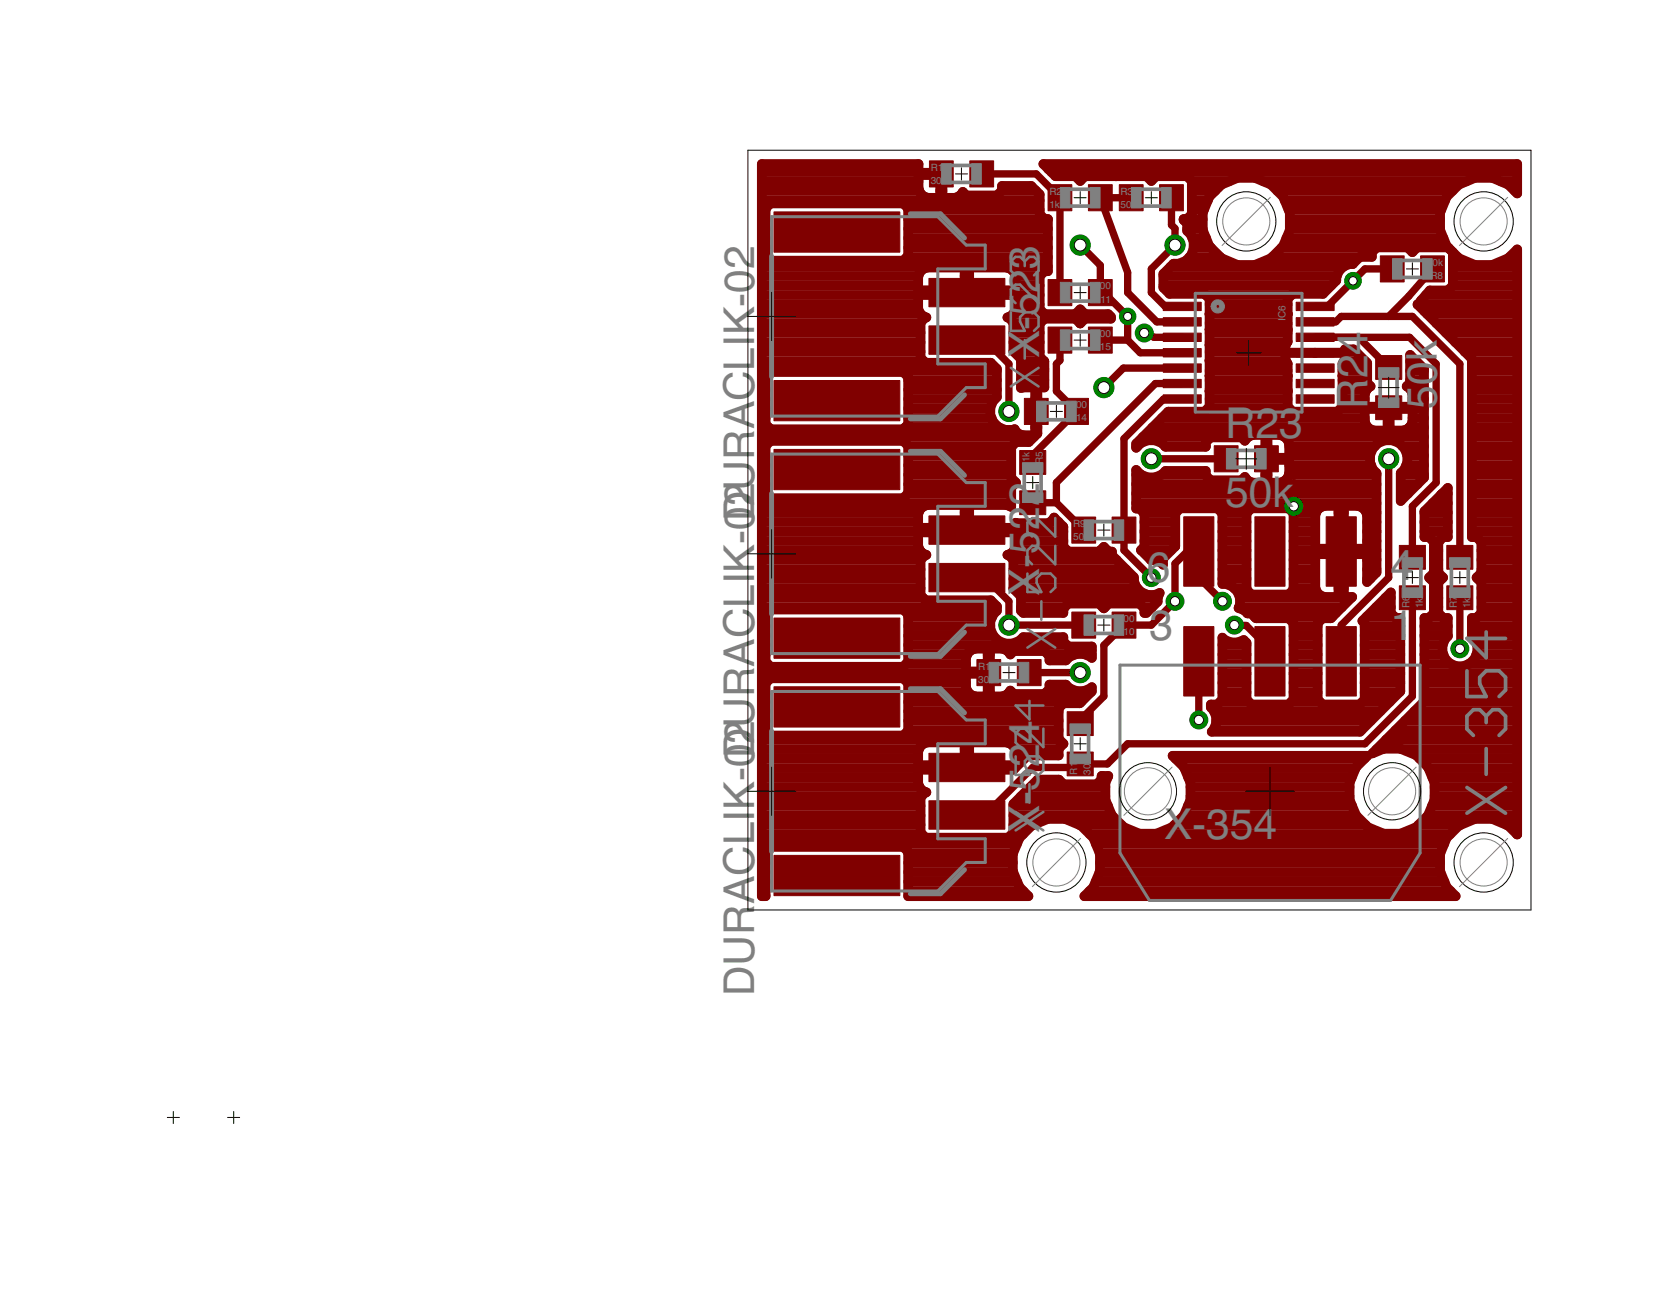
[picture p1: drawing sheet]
<svg xmlns="http://www.w3.org/2000/svg" width="279mm" height="216mm" viewBox="0 0 279 216" stroke-linecap="round" stroke-linejoin="round" font-family="sans-serif">
<defs><g id="words">
<g font-size="7.1" fill="#808080">
<text x="173.7" y="44.9" transform="rotate(-90 173.7 44.9)">3</text>
<text x="126.1" y="51.2" transform="rotate(-90 126.1 51.2)">-02</text>
<text x="173.7" y="52.8" transform="rotate(-90 173.7 52.8)">5</text>
<text x="173.7" y="48.9" transform="rotate(-90 173.7 48.9)">2</text>
<text x="173.7" y="59.9" transform="rotate(-90 173.7 59.9)">X</text>
<text x="173.7" y="55.2" transform="rotate(-90 173.7 55.2)">-</text>
<text x="228.7" y="68.3" transform="rotate(-90 228.7 68.3)">R24</text>
<text x="240.3" y="68.3" transform="rotate(-90 240.3 68.3)">50k</text>
<text x="204.9" y="73.1">R2</text>
<text x="213.9" y="73.1">3</text>
<text x="173.7" y="88.6" transform="rotate(-90 173.7 88.6)">2</text>
<text x="173.7" y="84.6" transform="rotate(-90 173.7 84.6)">2</text>
<text x="204.9" y="84.7">50k</text>
<text x="126.1" y="90.9" transform="rotate(-90 126.1 90.9)">-0D2URACLIK</text>
<text x="173.7" y="94.9" transform="rotate(-90 173.7 94.9)">-</text>
<text x="173.7" y="92.5" transform="rotate(-90 173.7 92.5)">5</text>
<text x="173.7" y="99.5" transform="rotate(-90 173.7 99.5)">X</text>
<text x="191.8" y="97.3">6</text>
<text x="232.5" y="97">4</text>
<text x="192.2" y="107">3</text>
<text x="232.5" y="107">1</text>
<text x="173.7" y="124.3" transform="rotate(-90 173.7 124.3)">4</text>
<text x="126.1" y="130.6" transform="rotate(-90 126.1 130.6)">-0D2URACLIK</text>
<text x="173.7" y="128.2" transform="rotate(-90 173.7 128.2)">2</text>
<text x="173.7" y="134.5" transform="rotate(-90 173.7 134.5)">-</text>
<text x="173.7" y="132.2" transform="rotate(-90 173.7 132.2)">5</text>
<text x="173.7" y="139.2" transform="rotate(-90 173.7 139.2)">X</text>
<text x="194.7" y="140.2">X-354</text>
<text x="126.1" y="151.1" transform="rotate(-90 126.1 151.1)">ACLIK</text>
<text x="126.1" y="166.4" transform="rotate(-90 126.1 166.4)">DUR</text>
</g>
<g font-size="1.7" fill="#808080">
<text x="155.6" y="28.6">R1</text>
<text x="157.7" y="28.6">2</text>
<text x="155.6" y="30.8">30</text>
<text x="157.5" y="30.8">0</text>
<text x="175.5" y="32.5">R2</text>
<text x="175.5" y="34.8">1k</text>
<text x="187.4" y="32.5">R3</text>
<text x="187.4" y="34.8">50k</text>
<text x="238.6" y="44.4">5</text>
<text x="239.2" y="46.6">R8</text>
<text x="239.5" y="44.4">0k</text>
<text x="182.8" y="50.6">R</text>
<text x="183" y="48.4">300</text>
<text x="184" y="50.6">11</text>
<text x="214.9" y="53.6" transform="rotate(-90 214.9 53.6)">IC6</text>
<text x="182.7" y="58.5">R15</text>
<text x="183" y="56.3">300</text>
<text x="178.7" y="70.4">R14</text>
<text x="179" y="68.2">300</text>
<text x="172.1" y="77.3" transform="rotate(-90 172.1 77.3)">1k</text>
<text x="174.4" y="77.6" transform="rotate(-90 174.4 77.6)">R5</text>
<text x="179.4" y="88.1">R9</text>
<text x="179.4" y="90.3">50k</text>
<text x="235.7" y="101.7" transform="rotate(-90 235.7 101.7)">R6</text>
<text x="237.9" y="101.7" transform="rotate(-90 237.9 101.7)">1k</text>
<text x="243.6" y="101.7" transform="rotate(-90 243.6 101.7)">R7</text>
<text x="245.8" y="101.7" transform="rotate(-90 245.8 101.7)">1k</text>
<text x="186.7" y="106.1">R10</text>
<text x="186.9" y="103.9">300</text>
<text x="163.6" y="111.9">R1</text>
<text x="165.7" y="111.9">8</text>
<text x="163.6" y="114.1">30</text>
<text x="165.4" y="114.1">0</text>
<text x="180.1" y="129.4" transform="rotate(-90 180.1 129.4)">R1</text>
<text x="180.1" y="127.3" transform="rotate(-90 180.1 127.3)">9</text>
<text x="182.3" y="129.4" transform="rotate(-90 182.3 129.4)">30</text>
<text x="182.3" y="127.6" transform="rotate(-90 182.3 127.6)">0</text>
</g>
</g></defs>
<g fill="#800000" stroke="#800000" stroke-width=".17">
<path d="M187.2 30.9h3.9v4.3h-3.9z"/>
<path d="M193.9 30.9h4v4.3h-4z"/>
<path d="M175.2 30.9h4v4.3h-4z"/>
<path d="M182 30.9h4v4.3h-4z"/>
<path d="M170.5 75.3h4.4v4h-4.4z"/>
<path d="M170.5 82h4.4v4h-4.4z"/>
<path d="M234 97.9h4.3v4h-4.3z"/>
<path d="M234 91.1h4.3v4h-4.3z"/>
<path d="M241.9 97.9h4.4v4h-4.4z"/>
<path d="M241.9 91.1h4.4v4h-4.4z"/>
<path d="M237.5 42.8h4v4.3h-4z"/>
<path d="M230.8 42.8h4v4.3h-4z"/>
<path d="M179.2 86.4h4v4.4h-4z"/>
<path d="M185.9 86.4h4v4.4h-4z"/>
<path d="M203 74.5h4v4.3h-4z"/>
<path d="M209.8 74.5h3.9v4.3h-3.9z"/>
<path d="M230 66.1h4.4v4h-4.4z"/>
<path d="M230 59.4h4.4v4h-4.4z"/>
<path d="M185.9 102.3h4v4.3h-4z"/>
<path d="M179.2 102.3h4v4.3h-4z"/>
<path d="M182 46.7h4v4.4h-4z"/>
<path d="M175.2 46.7h4v4.4h-4z"/>
<path d="M155.4 26.9h4v4.3h-4z"/>
<path d="M162.2 26.9h3.9v4.3h-3.9z"/>
<path d="M178 66.6h4v4.3h-4z"/>
<path d="M171.3 66.6h4v4.3h-4z"/>
<path d="M182 54.7h4v4.3h-4z"/>
<path d="M175.2 54.7h4v4.3h-4z"/>
<path d="M163.3 110.2h4v4.4h-4z"/>
<path d="M170.1 110.2h4v4.4h-4z"/>
<path d="M178.4 125.7h4.4v3.9h-4.4z"/>
<path d="M178.4 118.9h4.4v4h-4.4z"/>
<path d="M155.3 86.2h12.7v4.8h-12.7z"/>
<path d="M155.3 94.1h12.7v4.8h-12.7z"/>
<path d="M129.4 75.1h21.1v6.7h-21.1z"/>
<path d="M129.4 103.3h21.1v6.7h-21.1z"/>
<path d="M194.5 50.5h6.4v1.4h-6.4z"/>
<path d="M194.5 53.1h6.4v1.4h-6.4z"/>
<path d="M194.5 55.7h6.4v1.4h-6.4z"/>
<path d="M194.5 58.3h6.4v1.3h-6.4z"/>
<path d="M194.5 60.8h6.4v1.4h-6.4z"/>
<path d="M194.5 63.4h6.4v1.4h-6.4z"/>
<path d="M194.5 66h6.4v1.4h-6.4z"/>
<path d="M216.7 66h6.4v1.4h-6.4z"/>
<path d="M216.7 63.4h6.4v1.4h-6.4z"/>
<path d="M216.7 60.8h6.4v1.4h-6.4z"/>
<path d="M216.7 58.3h6.4v1.3h-6.4z"/>
<path d="M216.7 55.7h6.4v1.4h-6.4z"/>
<path d="M216.7 53.1h6.4v1.4h-6.4z"/>
<path d="M216.7 50.5h6.4v1.4h-6.4z"/>
<path d="M155.3 46.5h12.7v4.8h-12.7z"/>
<path d="M155.3 54.5h12.7v4.7h-12.7z"/>
<path d="M129.4 35.4h21.1v6.7h-21.1z"/>
<path d="M129.4 63.6h21.1v6.7h-21.1z"/>
<path d="M155.3 125.9h12.7v4.7h-12.7z"/>
<path d="M155.3 133.8h12.7v4.8h-12.7z"/>
<path d="M129.4 114.8h21.1v6.7h-21.1z"/>
<path d="M129.4 142.9h21.1v6.8h-21.1z"/>
<path d="M197.9 104.7h5.1v11.6h-5.1z"/>
<path d="M209.8 104.7h5.1v11.6h-5.1z"/>
<path d="M221.7 104.7h5.1v11.6h-5.1z"/>
<path d="M197.9 86.4h5.1v11.6h-5.1z"/>
<path d="M209.8 86.4h5.1v11.6h-5.1z"/>
<path d="M221.7 86.4h5.1v11.6h-5.1z"/>
</g>
<g fill="#800000" stroke="#800000" stroke-width="1.2">
<path d="M193 56.4h4.7z"/>
<path d="M191.3 55.6l1.7 .8z"/>
<path d="M184 33l4.6 12.5z"/>
<path d="M188.6 45.5v3.4z"/>
<path d="M188.6 48.9l4.8 4.9z"/>
<path d="M193.4 53.8h4.3z"/>
<path d="M184 33h5.1z"/>
<path d="M195.9 33v4.6z"/>
<path d="M192.5 44.9v4z"/>
<path d="M192.5 48.9l2.3 2.3z"/>
<path d="M194.8 51.2h2.9z"/>
<path d="M196.5 41l-4 3.9z"/>
<path d="M200.4 110.5v9.8z"/>
<path d="M200.4 108.5v2z"/>
<path d="M195.9 37.6l.6 .6z"/>
<path d="M196.5 38.2v2.8z"/>
<path d="M184.6 64.8l3.2-3.3z"/>
<path d="M187.8 61.5h9.9z"/>
<path d="M192.5 76.7h12.5z"/>
<path d="M219.9 56.4h7.3z"/>
<path d="M227.2 56.4l5 5z"/>
<path d="M219.9 56.4h15.8z"/>
<path d="M235.7 56.4l4.4 4.4z"/>
<path d="M236.2 84.6v8.5z"/>
<path d="M236.2 84.6l3.9-4z"/>
<path d="M240.1 60.8v19.8z"/>
<path d="M187.9 73.3v15.3z"/>
<path d="M194.6 66.7l-6.7 6.6z"/>
<path d="M194.6 66.7h3.1z"/>
<path d="M187.9 88.6v3.3z"/>
<path d="M187.9 91.9l4.6 4.6z"/>
<path d="M206.4 104.5h2z"/>
<path d="M208.4 104.5l3.9 4z"/>
<path d="M212.3 108.5v2z"/>
<path d="M219.9 51.2h2.1z"/>
<path d="M226.2 46.9l-4.2 4.3z"/>
<path d="M232.2 76.7v19.8z"/>
<path d="M226.2 46.9l2-2z"/>
<path d="M228.2 44.9h4.6z"/>
<path d="M224.3 104.5l7.9-8z"/>
<path d="M224.3 104.5v6z"/>
<path d="M172.7 84h3.9z"/>
<path d="M176.6 84l4.6 4.6z"/>
<path d="M176.6 80.6v3.4z"/>
<path d="M176.6 80.6l16.6-16.5z"/>
<path d="M193.2 64.1h4.5z"/>
<path d="M219.9 53.8h3.5z"/>
<path d="M224.3 52.9l-.9 .9z"/>
<path d="M236.2 52.9l7.9 7.9z"/>
<path d="M232.2 52.9h4z"/>
<path d="M224.3 52.9h7.9z"/>
<path d="M244.1 60.8v32.3z"/>
<path d="M239.5 44.9l-3.9 4.6z"/>
<path d="M235.6 49.5l-3.4 3.4z"/>
<path d="M164.1 29.1h9.2z"/>
<path d="M173.3 29.1l3.9 3.9z"/>
<path d="M177.2 33v15.9z"/>
<path d="M161.7 96.5h3z"/>
<path d="M164.7 96.5l4 4z"/>
<path d="M168.7 100.5v4z"/>
<path d="M168.7 104.5h12.5z"/>
<path d="M176.6 65.4l3.4 3.3z"/>
<path d="M176.6 60.8v4.6z"/>
<path d="M176.6 60.8l.6-.6z"/>
<path d="M177.2 56.8v3.4z"/>
<path d="M172.7 76.1l7.3-7.4z"/>
<path d="M172.7 76.1v1.2z"/>
<path d="M168.7 60.8v7.9z"/>
<path d="M164.7 56.8l4 4z"/>
<path d="M161.7 56.8h3z"/>
<path d="M172.1 112.4h8.5z"/>
<path d="M244.1 99.9v8.5z"/>
<path d="M236.2 99.9v16.5z"/>
<path d="M180.6 127.7h4.6z"/>
<path d="M185.2 127.7l3.4-3.4z"/>
<path d="M188.6 124.3h39.6z"/>
<path d="M228.2 124.3l8-7.9z"/>
<path d="M161.7 136.2h3z"/>
<path d="M164.7 136.2l8-8z"/>
<path d="M172.7 128.2h7.3z"/>
<path d="M180 128.2l.6-.5z"/>
<path d="M184 44.3v4.6z"/>
<path d="M180.6 41l3.4 3.3z"/>
<path d="M187.9 104.5h4.6z"/>
<path d="M196.5 100.5l-4 4z"/>
<path d="M196.5 94.2v6.3z"/>
<path d="M184 56.8h4.6z"/>
<path d="M190.6 58.9h7.1z"/>
<path d="M188.6 56.8l2 2.1z"/>
<path d="M184 48.9h.6z"/>
<path d="M184.6 48.9l4 4z"/>
<path d="M188.6 52.9v3.9z"/>
<path d="M180.6 120.3v.6z"/>
<path d="M180.6 120.3l4-3.9z"/>
<path d="M184.6 107.8v8.6z"/>
<path d="M184.6 107.8l3.3-3.3z"/>
<path d="M196.5 94.2l2-2z"/>
<path d="M198.5 92.2h1.9z"/>
<path d="M200.4 96.5l4 4z"/>
<path d="M200.4 92.2v4.3z"/>
<path d="M161.7 128.2h3z"/>
<path d="M219.9 58.9h3.1z"/>
<path d="M216.3 80.6v4z"/>
</g>
<g fill="#800000" stroke="#800000" stroke-width="1.6">
<path d="M191.3 101.7v.7z"/>
<path d="M190.5 100.9l.8 .8z"/>
<path d="M185.4 100.9h5.1z"/>
<path d="M185.4 100.9l-.8 .8z"/>
<path d="M183.8 100.9l.8 .8z"/>
<path d="M178.6 100.9h5.2z"/>
<path d="M178.6 100.9l-.8 .8z"/>
<path d="M177.8 101.7v.7z"/>
<path d="M171.1 102.4h6.7z"/>
<path d="M170.7 102.1l.4 .3z"/>
<path d="M170.7 99.7v2.4z"/>
<path d="M169.5 98.5l1.2 1.2z"/>
<path d="M169.4 98.4l.1 .1z"/>
<path d="M169.4 93.6v4.8z"/>
<path d="M168.6 92.7l.8 .9z"/>
<path d="M168.4 92.7h.2z"/>
<path d="M168.4 92.7l.3-.1z"/>
<path d="M168.7 92.6l.4-.2z"/>
<path d="M169.1 92.4l.4-.3z"/>
<path d="M169.7 91.7l-.2 .4z"/>
<path d="M169.8 91.2l-.1 .5z"/>
<path d="M169.8 89v2.2z"/>
<path d="M162.1 89h7.7z"/>
<path d="M162.1 88.2v.8z"/>
<path d="M162.1 88.2h7.7z"/>
<path d="M169.8 87.4v.8z"/>
<path d="M169.8 87.4h.1z"/>
<path d="M169.9 87.4h5.5z"/>
<path d="M175.4 87.4l.9-.8z"/>
<path d="M176.3 86.5v.1z"/>
<path d="M176.3 86.5l1.5 1.5z"/>
<path d="M177.8 88v3.4z"/>
<path d="M177.8 91.4l.8 .8z"/>
<path d="M178.6 92.2h5.2z"/>
<path d="M183.8 92.2l.8-.8z"/>
<path d="M184.6 91.4l.8 .8z"/>
<path d="M185.4 92.2h.5z"/>
<path d="M185.9 92.2v.6z"/>
<path d="M185.9 92.8l3.7 3.7z"/>
<path d="M189.6 96.5v.6z"/>
<path d="M189.6 97.1l.4 1.1z"/>
<path d="M190 98.2l.9 .8z"/>
<path d="M190.9 99l1 .4z"/>
<path d="M191.9 99.4h1.2z"/>
<path d="M193.1 99.4l.8-.3z"/>
<path d="M193.9 99.1l-.3 .8z"/>
<path d="M193.6 99.9v.6z"/>
<path d="M193.6 100.5l-1.9 1.9z"/>
<path d="M191.3 102.4h.4z"/>
<path d="M162.1 127.9v.7z"/>
<path d="M162.1 127.9h7.7z"/>
<path d="M169.8 125.6v2.3z"/>
<path d="M169.7 125.2l.1 .4z"/>
<path d="M169.5 124.8l.2 .4z"/>
<path d="M169.1 124.4l.4 .4z"/>
<path d="M168.7 124.2l.4 .2z"/>
<path d="M168.3 124.1l.4 .1z"/>
<path d="M162.1 124.1h6.2z"/>
<path d="M162.1 124.1v3.8z"/>
<path d="M161.3 127.9h.8z"/>
<path d="M161.3 124.1v3.8z"/>
<path d="M155.1 124.1h6.2z"/>
<path d="M154.6 124.2l.5-.1z"/>
<path d="M154.2 124.4l.4-.2z"/>
<path d="M154.2 124.4l-.3 .4z"/>
<path d="M153.9 124.8l-.3 .4z"/>
<path d="M153.6 125.2l-.1 .4z"/>
<path d="M153.5 125.6v2.3z"/>
<path d="M153.5 127.9h7.8z"/>
<path d="M161.3 127.9v.7z"/>
<path d="M153.5 128.6h7.8z"/>
<path d="M153.5 128.6v2.3z"/>
<path d="M153.5 130.9l.1 .4z"/>
<path d="M153.6 131.3l.3 .4z"/>
<path d="M153.9 131.7l.3 .4z"/>
<path d="M154.2 132.1l.4 .2z"/>
<path d="M154.6 132.3l.3 .1z"/>
<path d="M154.7 132.4h.2z"/>
<path d="M154.7 132.4l-.8 .8z"/>
<path d="M153.9 133.2v5.9z"/>
<path d="M153.9 139.1l.8 .9z"/>
<path d="M154.7 140h13.9z"/>
<path d="M169.4 139.1l-.8 .9z"/>
<path d="M169.4 134.3v4.8z"/>
<path d="M169.4 134.3l4.1-4z"/>
<path d="M173.5 130.3h3.6z"/>
<path d="M177.1 130.3l.7 .8z"/>
<path d="M177.8 131.1h5.6z"/>
<path d="M183.4 131.1l.8-.9z"/>
<path d="M184.2 129.7v.5z"/>
<path d="M184.2 129.7h.1z"/>
<path d="M184.3 129.7h1z"/>
<path d="M185.3 129.7l-.5 1.1z"/>
<path d="M184.8 130.8v2.8z"/>
<path d="M184.8 133.6l1.1 2.6z"/>
<path d="M185.9 136.2l2 2z"/>
<path d="M187.9 138.2l2.6 1.1z"/>
<path d="M190.5 139.3h2.9z"/>
<path d="M193.4 139.3l2.6-1.1z"/>
<path d="M196 138.2l2-2z"/>
<path d="M199.1 133.6l-1.1 2.6z"/>
<path d="M199.1 130.8v2.8z"/>
<path d="M198 128.2l1.1 2.6z"/>
<path d="M196.1 126.3l1.9 1.9z"/>
<path d="M196.1 126.3h31.3z"/>
<path d="M227.4 126.3h1.2z"/>
<path d="M226.7 128.2l1.9-1.9z"/>
<path d="M226.7 128.2l-1 2.6z"/>
<path d="M225.7 130.8v2.8z"/>
<path d="M225.7 133.6l1 2.6z"/>
<path d="M226.7 136.2l2 2z"/>
<path d="M228.7 138.2l2.7 1.1z"/>
<path d="M231.4 139.3h2.8z"/>
<path d="M234.2 139.3l2.6-1.1z"/>
<path d="M236.8 138.2l2-2z"/>
<path d="M239.9 133.6l-1.1 2.6z"/>
<path d="M239.9 130.8v2.8z"/>
<path d="M238.8 128.2l1.1 2.6z"/>
<path d="M236.8 126.2l2 2z"/>
<path d="M234.2 125.1l2.6 1.1z"/>
<path d="M231.4 125.1h2.8z"/>
<path d="M229.5 125.9l1.9-.8z"/>
<path d="M238.2 117.2l-8.7 8.7z"/>
<path d="M238.2 115.5v1.7z"/>
<path d="M238.2 103.3v12.2z"/>
<path d="M238.2 103.3h.7z"/>
<path d="M239.8 102.4l-.9 .9z"/>
<path d="M239.8 97.3v5.1z"/>
<path d="M239 96.5l.8 .8z"/>
<path d="M239 96.5l.8-.8z"/>
<path d="M239.8 90.6v5.1z"/>
<path d="M238.9 89.7l.9 .9z"/>
<path d="M238.2 89.7h.7z"/>
<path d="M238.2 85.4v4.3z"/>
<path d="M238.2 85.4l2.8-2.7z"/>
<path d="M241 82.7l1.1-1.2z"/>
<path d="M242.1 81.5v8.2z"/>
<path d="M241.3 89.7h.8z"/>
<path d="M241.3 89.7l-.8 .9z"/>
<path d="M240.5 90.6v5.1z"/>
<path d="M240.5 95.7l.8 .8z"/>
<path d="M241.3 96.5l-.8 .8z"/>
<path d="M240.5 97.3v5.1z"/>
<path d="M240.5 102.4l.8 .9z"/>
<path d="M241.3 103.3h.8z"/>
<path d="M242.1 103.3v3z"/>
<path d="M242.1 106.3l-.5 .5z"/>
<path d="M241.6 106.8l-.4 1z"/>
<path d="M241.2 107.8v1.2z"/>
<path d="M241.2 109l.4 1.1z"/>
<path d="M241.6 110.1l.8 .8z"/>
<path d="M242.4 110.9l1.1 .4z"/>
<path d="M243.5 111.3h1.2z"/>
<path d="M244.7 111.3l1-.4z"/>
<path d="M245.7 110.9l.9-.8z"/>
<path d="M247 109l-.4 1.1z"/>
<path d="M247 107.8v1.2z"/>
<path d="M246.6 106.8l.4 1z"/>
<path d="M246.1 106.3l.5 .5z"/>
<path d="M246.1 103.3v3z"/>
<path d="M246.1 103.3h.8z"/>
<path d="M247.7 102.4l-.8 .9z"/>
<path d="M247.7 97.3v5.1z"/>
<path d="M246.9 96.5l.8 .8z"/>
<path d="M246.9 96.5l.8-.8z"/>
<path d="M247.7 90.6v5.1z"/>
<path d="M246.9 89.7l.8 .9z"/>
<path d="M246.1 89.7h.8z"/>
<path d="M246.1 60v29.7z"/>
<path d="M244.9 58.8l1.2 1.2z"/>
<path d="M238.2 52l6.7 6.8z"/>
<path d="M237 50.9l1.2 1.1z"/>
<path d="M237.6 50.3l-.6 .6z"/>
<path d="M237.6 50.2v.1z"/>
<path d="M239.1 48.5l-1.5 1.7z"/>
<path d="M239.1 48.5h3z"/>
<path d="M242.1 48.5l.8-.8z"/>
<path d="M242.9 42.2v5.5z"/>
<path d="M242.1 41.3l.8 .9z"/>
<path d="M237 41.3h5.1z"/>
<path d="M237 41.3l-.8 .8z"/>
<path d="M235.4 41.3l.8 .8z"/>
<path d="M230.2 41.3h5.2z"/>
<path d="M230.2 41.3l-.8 .9z"/>
<path d="M229.4 42.2v.7z"/>
<path d="M227.4 42.9h2z"/>
<path d="M226.2 44.1l1.2-1.2z"/>
<path d="M225.7 44.1h.5z"/>
<path d="M224.6 44.5l1.1-.4z"/>
<path d="M224.6 44.5l-.7 .8z"/>
<path d="M223.9 45.3l-.5 1.1z"/>
<path d="M223.4 46.4v.5z"/>
<path d="M223.4 46.9l-2.2 2.2z"/>
<path d="M216.1 49.1h5.1z"/>
<path d="M216.1 49.1l-.8 .8z"/>
<path d="M215.3 49.9v2.6z"/>
<path d="M215.3 52.5v2.6z"/>
<path d="M215.3 55.1v2z"/>
<path d="M215.3 57.1l-.3 .5z"/>
<path d="M215 57.6l-.1 .4z"/>
<path d="M214.9 58v.9z"/>
<path d="M214.9 58.9h5z"/>
<path d="M214.9 58.9v1z"/>
<path d="M214.9 59.9l.1 .4z"/>
<path d="M215 60.3l.3 .4z"/>
<path d="M215.3 60.8v2z"/>
<path d="M215.3 62.8v2.6z"/>
<path d="M215.3 65.4v2.6z"/>
<path d="M215.3 68l.8 .8z"/>
<path d="M216.1 68.8h7.5z"/>
<path d="M223.6 68.8l.9-.8z"/>
<path d="M224.5 65.4v2.6z"/>
<path d="M224.5 62.8v2.6z"/>
<path d="M224.5 60.8v2z"/>
<path d="M224.7 60.3l-.2 .4z"/>
<path d="M224.9 59.9l-.2 .4z"/>
<path d="M224.9 58.9v1z"/>
<path d="M219.9 58.9h5z"/>
<path d="M224.9 58.4v.5z"/>
<path d="M224.9 58.4h1.4z"/>
<path d="M226.3 58.4l2.3 2.3z"/>
<path d="M228.6 60.7v3.3z"/>
<path d="M228.6 64l.6 .6z"/>
<path d="M228.9 64.7l.3-.1z"/>
<path d="M228.6 65l.3-.3z"/>
<path d="M228.6 65l-.3 .5z"/>
<path d="M228.3 65.5l-.1 .4z"/>
<path d="M228.2 65.9v2.1z"/>
<path d="M228.2 68h3.8z"/>
<path d="M232 68v.3z"/>
<path d="M228.2 68.3h3.8z"/>
<path d="M228.2 68.3v2.1z"/>
<path d="M228.2 70.4l.1 .4z"/>
<path d="M228.3 70.8l.3 .4z"/>
<path d="M228.6 71.2l.3 .4z"/>
<path d="M228.9 71.6l.4 .2z"/>
<path d="M229.3 71.8l.5 .1z"/>
<path d="M229.8 71.9h2.2z"/>
<path d="M232 68.3v3.6z"/>
<path d="M232 68.3h.4z"/>
<path d="M232.4 68.3v3.6z"/>
<path d="M232.4 71.9h2.2z"/>
<path d="M234.6 71.9l.5-.1z"/>
<path d="M235.1 71.8l.4-.2z"/>
<path d="M235.5 71.6l.3-.4z"/>
<path d="M236.1 70.8l-.3 .4z"/>
<path d="M236.2 70.4l-.1 .4z"/>
<path d="M236.2 68.3v2.1z"/>
<path d="M232.4 68.3h3.8z"/>
<path d="M232.4 68v.3z"/>
<path d="M232.4 68h3.8z"/>
<path d="M236.2 65.9v2.1z"/>
<path d="M236.1 65.5l.1 .4z"/>
<path d="M235.8 65l.3 .5z"/>
<path d="M235.5 64.7l.3 .3z"/>
<path d="M235.2 64.6l.3 .1z"/>
<path d="M235.8 64l-.6 .6z"/>
<path d="M235.8 59.3v4.7z"/>
<path d="M235.8 59.3l2.3 2.3z"/>
<path d="M238.1 61.6v18.2z"/>
<path d="M238.1 79.8l-3.9 3.9z"/>
<path d="M234.2 79.1v4.6z"/>
<path d="M234.2 79.1l.6-.7z"/>
<path d="M235.3 77.3l-.5 1.1z"/>
<path d="M235.3 76.1v1.2z"/>
<path d="M234.8 74.9l.5 1.2z"/>
<path d="M234 74l.8 .9z"/>
<path d="M232.8 73.6l1.2 .4z"/>
<path d="M231.6 73.6h1.2z"/>
<path d="M230.4 74l1.2-.4z"/>
<path d="M230.4 74l-.8 .9z"/>
<path d="M229.6 74.9l-.5 1.2z"/>
<path d="M229.1 76.1v1.2z"/>
<path d="M229.1 77.3l.5 1.1z"/>
<path d="M229.6 78.4l.6 .7z"/>
<path d="M230.2 79.1v16.6z"/>
<path d="M230.2 95.7l-1.6 1.6z"/>
<path d="M228.6 92.6v4.7z"/>
<path d="M224.7 92.6h3.9z"/>
<path d="M224.7 91.7v.9z"/>
<path d="M224.7 91.7h3.9z"/>
<path d="M228.6 86.1v5.6z"/>
<path d="M228.5 85.7l.1 .4z"/>
<path d="M228.2 85.2l.3 .5z"/>
<path d="M227.9 84.9l.3 .3z"/>
<path d="M227.5 84.7l.4 .2z"/>
<path d="M227 84.5l.5 .2z"/>
<path d="M224.7 84.5h2.3z"/>
<path d="M224.7 84.5v7.2z"/>
<path d="M223.8 91.7h.9z"/>
<path d="M223.8 84.5v7.2z"/>
<path d="M221.5 84.5h2.3z"/>
<path d="M221 84.7l.5-.2z"/>
<path d="M220.6 84.9l.4-.2z"/>
<path d="M220.6 84.9l-.3 .3z"/>
<path d="M220.3 85.2l-.3 .5z"/>
<path d="M220 85.7l-.1 .4z"/>
<path d="M219.9 86.1v5.6z"/>
<path d="M219.9 91.7h3.9z"/>
<path d="M223.8 91.7v.9z"/>
<path d="M219.9 92.6h3.9z"/>
<path d="M219.9 92.6v5.6z"/>
<path d="M219.9 98.2l.1 .4z"/>
<path d="M220 98.6l.3 .5z"/>
<path d="M220.3 99.1l.3 .3z"/>
<path d="M220.6 99.4l.4 .2z"/>
<path d="M221 99.6l.5 .2z"/>
<path d="M221.5 99.8h2.3z"/>
<path d="M223.8 92.6v7.2z"/>
<path d="M223.8 92.6h.9z"/>
<path d="M224.7 92.6v7.2z"/>
<path d="M224.7 99.8h1.4z"/>
<path d="M223.4 102.4l2.7-2.6z"/>
<path d="M223.4 102.4l-.9 .9z"/>
<path d="M221.1 103.3h1.4z"/>
<path d="M221.1 103.3l-.8 .8z"/>
<path d="M220.3 104.1v12.8z"/>
<path d="M220.3 116.9l.8 .8z"/>
<path d="M221.1 117.7h6.3z"/>
<path d="M227.4 117.7l.8-.8z"/>
<path d="M228.2 104.1v12.8z"/>
<path d="M227.8 103.8l.4 .3z"/>
<path d="M227.8 103.8l4.8-4.8z"/>
<path d="M232.6 99v3.4z"/>
<path d="M232.6 102.4l.8 .9z"/>
<path d="M233.4 103.3h.7z"/>
<path d="M234.1 103.3v12.2z"/>
<path d="M234.1 115.5l-6.7 6.8z"/>
<path d="M202.6 122.3h24.8z"/>
<path d="M202.9 122l-.3 .3z"/>
<path d="M203.3 120.9l-.4 1.1z"/>
<path d="M203.3 119.7v1.2z"/>
<path d="M202.9 118.7l.4 1z"/>
<path d="M202.5 118.2l.4 .5z"/>
<path d="M202.5 117.7v.5z"/>
<path d="M202.5 117.7h1.1z"/>
<path d="M204.4 116.9l-.8 .8z"/>
<path d="M204.4 106.6v10.3z"/>
<path d="M204.4 106.6l.3 .3z"/>
<path d="M204.7 106.9l1.1 .5z"/>
<path d="M205.8 107.4h1.2z"/>
<path d="M207 107.4l1-.4z"/>
<path d="M208 107l.4 .4z"/>
<path d="M208.4 107.4v9.5z"/>
<path d="M208.4 116.9l.9 .8z"/>
<path d="M209.3 117.7h6.2z"/>
<path d="M215.5 117.7l.8-.8z"/>
<path d="M216.3 104.1v12.8z"/>
<path d="M215.5 103.3l.8 .8z"/>
<path d="M210 103.3h5.5z"/>
<path d="M209.8 103.1l.2 .2z"/>
<path d="M209.3 102.6l.5 .5z"/>
<path d="M208.6 102.5h.6z"/>
<path d="M208 102l.6 .5z"/>
<path d="M207.1 101.6l.9 .4z"/>
<path d="M207.3 101.1l-.2 .5z"/>
<path d="M207.3 99.9v1.2z"/>
<path d="M206.9 98.8l.4 1.1z"/>
<path d="M206.1 98l.8 .8z"/>
<path d="M205 97.6l1.1 .4z"/>
<path d="M204.4 97.6h.6z"/>
<path d="M204.4 85.8v11.8z"/>
<path d="M203.6 84.9l.8 .9z"/>
<path d="M197.3 84.9h6.3z"/>
<path d="M197.3 84.9l-.8 .9z"/>
<path d="M196.5 85.8v5.5z"/>
<path d="M196.5 91.3l-2 2z"/>
<path d="M194.5 93.3v1.1z"/>
<path d="M194.2 94l.3 .4z"/>
<path d="M193.1 93.6l1.1 .4z"/>
<path d="M192.4 93.6h.7z"/>
<path d="M190.8 91.9l1.6 1.7z"/>
<path d="M190.8 91.9l.5-.5z"/>
<path d="M191.3 85.8v5.6z"/>
<path d="M190.5 85l.8 .8z"/>
<path d="M190 85h.5z"/>
<path d="M190 78.5v6.5z"/>
<path d="M190 78.5l.8 .8z"/>
<path d="M190.8 79.3l1.1 .5z"/>
<path d="M191.9 79.8h1.2z"/>
<path d="M193.1 79.8l1.2-.5z"/>
<path d="M194.3 79.3l.6-.6z"/>
<path d="M194.9 78.7h6.7z"/>
<path d="M201.6 78.7v.7z"/>
<path d="M201.6 79.4l.8 .9z"/>
<path d="M202.4 80.3h5.2z"/>
<path d="M207.6 80.3l.6-.6z"/>
<path d="M208.2 79.7l.1 .3z"/>
<path d="M208.3 80l.4 .3z"/>
<path d="M208.7 80.3l.4 .2z"/>
<path d="M209.1 80.5l.4 .2z"/>
<path d="M209.5 80.7h2.1z"/>
<path d="M211.6 76.9v3.8z"/>
<path d="M211.6 76.9h.3z"/>
<path d="M211.9 76.9v3.8z"/>
<path d="M211.9 80.7h2.1z"/>
<path d="M214 80.7l.4-.2z"/>
<path d="M214.4 80.5l.5-.2z"/>
<path d="M214.9 80.3l.3-.3z"/>
<path d="M215.4 79.6l-.2 .4z"/>
<path d="M215.6 79.1l-.2 .5z"/>
<path d="M215.6 76.9v2.2z"/>
<path d="M211.9 76.9h3.7z"/>
<path d="M211.9 76.5v.4z"/>
<path d="M211.9 76.5h3.7z"/>
<path d="M215.6 74.3v2.2z"/>
<path d="M215.4 73.8l.2 .5z"/>
<path d="M215.2 73.4l.2 .4z"/>
<path d="M214.9 73l.3 .4z"/>
<path d="M214.4 72.8l.5 .2z"/>
<path d="M214 72.7l.4 .1z"/>
<path d="M211.9 72.7h2.1z"/>
<path d="M211.9 72.7v3.8z"/>
<path d="M211.6 76.5h.3z"/>
<path d="M211.6 72.7v3.8z"/>
<path d="M209.5 72.7h2.1z"/>
<path d="M209.1 72.8l.4-.1z"/>
<path d="M208.7 73l.4-.2z"/>
<path d="M208.7 73l-.4 .4z"/>
<path d="M208.3 73.4l-.1 .3z"/>
<path d="M207.6 73.1l.6 .6z"/>
<path d="M202.4 73.1h5.2z"/>
<path d="M202.4 73.1l-.8 .8z"/>
<path d="M201.6 73.9v.8z"/>
<path d="M194.9 74.7h6.7z"/>
<path d="M194.3 74l.6 .7z"/>
<path d="M193.1 73.6l1.2 .4z"/>
<path d="M191.9 73.6h1.2z"/>
<path d="M190.8 74l1.1-.4z"/>
<path d="M190.8 74l-.8 .8z"/>
<path d="M190 74.1v.7z"/>
<path d="M190 74.1l5.3-5.3z"/>
<path d="M195.3 68.8h6.1z"/>
<path d="M201.4 68.8l.8-.8z"/>
<path d="M202.2 65.4v2.6z"/>
<path d="M202.2 62.8v2.6z"/>
<path d="M202.2 60.2v2.6z"/>
<path d="M202.2 57.7v2.5z"/>
<path d="M202.2 55.1v2.5z"/>
<path d="M202.2 52.5v2.6z"/>
<path d="M202.2 49.9v2.6z"/>
<path d="M201.4 49.1l.8 .8z"/>
<path d="M195.6 49.1h5.8z"/>
<path d="M194.5 48.1l1.1 1z"/>
<path d="M194.5 45.8v2.3z"/>
<path d="M194.5 45.8l1.7-1.7z"/>
<path d="M196.2 44.1h.9z"/>
<path d="M197.1 44.1l1.1-.5z"/>
<path d="M198.2 43.6l.9-.9z"/>
<path d="M199.6 41.6l-.5 1.1z"/>
<path d="M199.6 40.3v1.3z"/>
<path d="M199.1 39.2l.5 1.1z"/>
<path d="M198.5 38.6l.6 .6z"/>
<path d="M198.5 37.4v1.2z"/>
<path d="M197.9 36.8l.6 .6z"/>
<path d="M197.9 36.6v.2z"/>
<path d="M197.9 36.6h.6z"/>
<path d="M198.5 36.6l.8-.8z"/>
<path d="M199.3 30.3v5.5z"/>
<path d="M198.5 29.4l.8 .9z"/>
<path d="M193.3 29.4h5.2z"/>
<path d="M193.3 29.4l-.8 .8z"/>
<path d="M191.7 29.4l.8 .8z"/>
<path d="M186.6 29.4h5.1z"/>
<path d="M181.4 29.4h5.1z"/>
<path d="M181.4 29.4l-.8 .8z"/>
<path d="M179.8 29.4l.8 .8z"/>
<path d="M176.5 29.4h3.3z"/>
<path d="M175.3 28.2l1.2 1.2z"/>
<path d="M174.5 27.4l.8 .8z"/>
<path d="M174.5 27.4h79.2z"/>
<path d="M253.7 27.4v4.9z"/>
<path d="M252.2 30.8l1.5 1.5z"/>
<path d="M249.5 29.7l2.7 1.1z"/>
<path d="M246.6 29.7h2.9z"/>
<path d="M243.9 30.8l2.7-1.1z"/>
<path d="M241.9 32.9l2-2.1z"/>
<path d="M241.9 32.9l-1.1 2.7z"/>
<path d="M240.8 35.6v2.8z"/>
<path d="M240.8 38.4l1.1 2.7z"/>
<path d="M241.9 41.1l2 2.1z"/>
<path d="M243.9 43.2l2.7 1.1z"/>
<path d="M246.6 44.3h2.9z"/>
<path d="M249.5 44.3l2.7-1.1z"/>
<path d="M252.2 43.2l1.5-1.5z"/>
<path d="M253.7 41.7v97.7z"/>
<path d="M252.2 138l1.5 1.4z"/>
<path d="M249.5 136.8l2.7 1.2z"/>
<path d="M246.6 136.8h2.9z"/>
<path d="M243.9 138l2.7-1.2z"/>
<path d="M241.9 140l2-2z"/>
<path d="M241.9 140l-1.1 2.7z"/>
<path d="M240.8 142.7v2.9z"/>
<path d="M240.8 145.6l1.1 2.7z"/>
<path d="M241.9 148.3l1.5 1.5z"/>
<path d="M181.3 149.8h62.1z"/>
<path d="M181.3 149.8l1.5-1.5z"/>
<path d="M183.9 145.6l-1.1 2.7z"/>
<path d="M183.9 142.7v2.9z"/>
<path d="M182.8 140l1.1 2.7z"/>
<path d="M180.8 138l2 2z"/>
<path d="M178.1 136.8l2.7 1.2z"/>
<path d="M175.2 136.8h2.9z"/>
<path d="M172.5 138l2.7-1.2z"/>
<path d="M172.5 138l-2 2z"/>
<path d="M170.5 140l-1.1 2.7z"/>
<path d="M169.4 142.7v2.9z"/>
<path d="M169.4 145.6l1.1 2.7z"/>
<path d="M170.5 148.3l1.5 1.5z"/>
<path d="M151.8 149.8h20.2z"/>
<path d="M151.8 142.3v7.5z"/>
<path d="M151 141.5l.8 .8z"/>
<path d="M128.8 141.5h22.2z"/>
<path d="M128.8 141.5l-.8 .8z"/>
<path d="M128 142.3v7.5z"/>
<path d="M127.4 149.8h.6z"/>
<path d="M127.4 27.4v122.4z"/>
<path d="M127.4 27.4h26.2z"/>
<path d="M153.6 27.4v1.5z"/>
<path d="M153.6 28.9h3.6z"/>
<path d="M157.2 28.9v.4z"/>
<path d="M153.6 29.3h3.6z"/>
<path d="M153.6 29.3v2.2z"/>
<path d="M153.6 31.5l.1 .4z"/>
<path d="M153.7 31.9l.3 .5z"/>
<path d="M154 32.4l.3 .3z"/>
<path d="M154.3 32.7l.4 .2z"/>
<path d="M154.7 32.9l.5 .2z"/>
<path d="M155.2 33.1h2z"/>
<path d="M157.2 29.3v3.8z"/>
<path d="M157.2 29.3h.4z"/>
<path d="M157.6 29.3v3.8z"/>
<path d="M157.6 33.1h2z"/>
<path d="M159.6 33.1l.5-.2z"/>
<path d="M160.1 32.9l.4-.2z"/>
<path d="M160.5 32.7l.3-.3z"/>
<path d="M161 32.1l-.2 .3z"/>
<path d="M161 32.1l.6 .6z"/>
<path d="M161.6 32.7h5.1z"/>
<path d="M166.7 32.7l.8-.9z"/>
<path d="M167.5 31.1v.7z"/>
<path d="M167.5 31.1h4.9z"/>
<path d="M172.4 31.1l1.4 1.4z"/>
<path d="M173.8 32.5v3.3z"/>
<path d="M173.8 35.8l.9 .8z"/>
<path d="M174.7 36.6h.5z"/>
<path d="M175.2 36.6v8.7z"/>
<path d="M174.7 45.3h.5z"/>
<path d="M174.7 45.3l-.9 .8z"/>
<path d="M173.8 46.1v5.6z"/>
<path d="M173.8 51.7l.9 .8z"/>
<path d="M174.7 52.5h5.1z"/>
<path d="M179.8 52.5l.8-.8z"/>
<path d="M180.6 51.7l.8 .8z"/>
<path d="M181.4 52.5h3.9z"/>
<path d="M185.3 52.5l.5 .4z"/>
<path d="M185.8 52.9v.4z"/>
<path d="M181.4 53.3h4.4z"/>
<path d="M181.4 53.3l-.8 .8z"/>
<path d="M179.8 53.3l.8 .8z"/>
<path d="M174.7 53.3h5.1z"/>
<path d="M174.7 53.3l-.9 .8z"/>
<path d="M173.8 54.1v5.5z"/>
<path d="M173.8 59.6l.8 .8z"/>
<path d="M174.6 60.4v1.2z"/>
<path d="M174.6 61.6v3.1z"/>
<path d="M173.5 64.7h1.1z"/>
<path d="M173.5 64.7v3.9z"/>
<path d="M173.1 68.6h.4z"/>
<path d="M173.1 64.7v3.9z"/>
<path d="M171 64.7h2.1z"/>
<path d="M170.7 64.8l.3-.1z"/>
<path d="M170.7 61.6v3.2z"/>
<path d="M170.7 60v1.6z"/>
<path d="M169.4 58.7l1.3 1.3z"/>
<path d="M169.4 53.9v4.8z"/>
<path d="M168.6 53l.8 .9z"/>
<path d="M168.4 53h.2z"/>
<path d="M168.4 53h.3z"/>
<path d="M168.7 53l.4-.3z"/>
<path d="M169.1 52.7l.4-.3z"/>
<path d="M169.7 52l-.2 .4z"/>
<path d="M169.8 51.5l-.1 .5z"/>
<path d="M169.8 49.3v2.2z"/>
<path d="M162.1 49.3h7.7z"/>
<path d="M162.1 48.5v.8z"/>
<path d="M162.1 48.5h7.7z"/>
<path d="M169.8 46.3v2.2z"/>
<path d="M169.7 45.8l.1 .5z"/>
<path d="M169.5 45.4l.2 .4z"/>
<path d="M169.1 45.1l.4 .3z"/>
<path d="M168.7 44.8l.4 .3z"/>
<path d="M168.3 44.7l.4 .1z"/>
<path d="M162.1 44.7h6.2z"/>
<path d="M162.1 44.7v3.8z"/>
<path d="M161.3 48.5h.8z"/>
<path d="M161.3 44.7v3.8z"/>
<path d="M155.1 44.7h6.2z"/>
<path d="M154.6 44.8l.5-.1z"/>
<path d="M154.2 45.1l.4-.3z"/>
<path d="M154.2 45.1l-.3 .3z"/>
<path d="M153.9 45.4l-.3 .4z"/>
<path d="M153.6 45.8l-.1 .5z"/>
<path d="M153.5 46.3v2.2z"/>
<path d="M153.5 48.5h7.8z"/>
<path d="M161.3 48.5v.8z"/>
<path d="M153.5 49.3h7.8z"/>
<path d="M153.5 49.3v2.2z"/>
<path d="M153.5 51.5l.1 .5z"/>
<path d="M153.6 52l.3 .4z"/>
<path d="M153.9 52.4l.3 .3z"/>
<path d="M154.2 52.7l.4 .3z"/>
<path d="M154.6 53h.3z"/>
<path d="M154.7 53h.2z"/>
<path d="M153.9 53.9l.8-.9z"/>
<path d="M153.9 53.9v5.9z"/>
<path d="M153.9 59.8l.8 .8z"/>
<path d="M154.7 60.6h11z"/>
<path d="M165.7 60.6l1 1z"/>
<path d="M166.7 61.6v4.8z"/>
<path d="M166.7 66.4l-.6 .6z"/>
<path d="M166.1 67l-.5 1.1z"/>
<path d="M165.6 68.1v1.3z"/>
<path d="M165.6 69.4l.5 1.1z"/>
<path d="M166.1 70.5l.8 .9z"/>
<path d="M166.9 71.4l1.2 .4z"/>
<path d="M168.1 71.8h1.2z"/>
<path d="M169.3 71.8l.4-.1z"/>
<path d="M169.7 71.7l.1 .3z"/>
<path d="M169.8 72l.4 .4z"/>
<path d="M170.2 72.4l.4 .2z"/>
<path d="M170.6 72.6l.4 .1z"/>
<path d="M171 72.7h2.1z"/>
<path d="M173.1 68.9v3.8z"/>
<path d="M173.1 68.9h.4z"/>
<path d="M173.5 68.9v3.6z"/>
<path d="M172 73.9l1.5-1.4z"/>
<path d="M169.9 73.9h2.1z"/>
<path d="M169.9 73.9l-.8 .8z"/>
<path d="M169.1 74.7v5.1z"/>
<path d="M169.1 79.8l.8 .8z"/>
<path d="M169.9 80.6l-.8 .8z"/>
<path d="M169.1 81.4v3.3z"/>
<path d="M168.7 84.5l.4 .2z"/>
<path d="M168.3 84.4l.4 .1z"/>
<path d="M162.1 84.4h6.2z"/>
<path d="M162.1 84.4v3.8z"/>
<path d="M161.3 88.2h.8z"/>
<path d="M161.3 84.4v3.8z"/>
<path d="M155.1 84.4h6.2z"/>
<path d="M154.6 84.5l.5-.1z"/>
<path d="M154.2 84.8l.4-.3z"/>
<path d="M154.2 84.8l-.3 .3z"/>
<path d="M153.9 85.1l-.3 .4z"/>
<path d="M153.6 85.5l-.1 .5z"/>
<path d="M153.5 86v2.2z"/>
<path d="M153.5 88.2h7.8z"/>
<path d="M161.3 88.2v.8z"/>
<path d="M153.5 89h7.8z"/>
<path d="M153.5 89v2.2z"/>
<path d="M153.5 91.2l.1 .5z"/>
<path d="M153.6 91.7l.3 .4z"/>
<path d="M153.9 92.1l.3 .3z"/>
<path d="M154.2 92.4l.4 .2z"/>
<path d="M154.6 92.6l.3 .1z"/>
<path d="M154.7 92.7h.2z"/>
<path d="M153.9 93.6l.8-.9z"/>
<path d="M153.9 93.6v5.9z"/>
<path d="M153.9 99.5l.8 .8z"/>
<path d="M154.7 100.3h11z"/>
<path d="M165.7 100.3l1 1z"/>
<path d="M166.7 101.3v.8z"/>
<path d="M166.1 102.7l.6-.6z"/>
<path d="M166.1 102.7l-.5 1.1z"/>
<path d="M165.6 103.8v1.3z"/>
<path d="M165.6 105.1l.5 1.1z"/>
<path d="M166.1 106.2l.8 .9z"/>
<path d="M166.9 107.1l1.2 .4z"/>
<path d="M168.1 107.5h1.2z"/>
<path d="M169.3 107.5l1.2-.4z"/>
<path d="M170.5 107.1l.6-.6z"/>
<path d="M171.1 106.5h6.7z"/>
<path d="M177.8 106.5v.7z"/>
<path d="M177.8 107.2l.8 .8z"/>
<path d="M178.6 108h4z"/>
<path d="M182.6 108v.6z"/>
<path d="M182.6 108.6v1.3z"/>
<path d="M182.4 109.7l.2 .2z"/>
<path d="M181.2 109.3l1.2 .4z"/>
<path d="M180 109.3h1.2z"/>
<path d="M178.8 109.7l1.2-.4z"/>
<path d="M178.8 109.7l-.6 .7z"/>
<path d="M175.5 110.4h2.7z"/>
<path d="M175.5 109.6v.8z"/>
<path d="M174.6 108.8l.9 .8z"/>
<path d="M169.5 108.8h5.1z"/>
<path d="M169.5 108.8l-.6 .6z"/>
<path d="M168.8 109.1l.1 .3z"/>
<path d="M168.4 108.8l.4 .3z"/>
<path d="M168 108.5l.4 .3z"/>
<path d="M167.6 108.4l.4 .1z"/>
<path d="M165.5 108.4h2.1z"/>
<path d="M165.5 108.4v3.8z"/>
<path d="M165.1 112.2h.4z"/>
<path d="M165.1 108.4v3.8z"/>
<path d="M163.1 108.4h2z"/>
<path d="M162.6 108.5l.5-.1z"/>
<path d="M162.2 108.8l.4-.3z"/>
<path d="M161.9 109.1l.3-.3z"/>
<path d="M161.9 109.1l-.3 .4z"/>
<path d="M161.6 109.5l-.1 .5z"/>
<path d="M161.5 110v2.2z"/>
<path d="M161.5 112.2h3.6z"/>
<path d="M165.1 112.2v.4z"/>
<path d="M161.5 112.6h3.6z"/>
<path d="M161.5 112.6v2.2z"/>
<path d="M161.5 114.8l.1 .5z"/>
<path d="M161.6 115.3l.3 .4z"/>
<path d="M161.9 115.7l.3 .3z"/>
<path d="M162.2 116l.4 .2z"/>
<path d="M162.6 116.2l.5 .2z"/>
<path d="M163.1 116.4h2z"/>
<path d="M165.1 112.6v3.8z"/>
<path d="M165.1 112.6h.4z"/>
<path d="M165.5 112.6v3.8z"/>
<path d="M165.5 116.4h2.1z"/>
<path d="M167.6 116.4l.4-.2z"/>
<path d="M168 116.2l.4-.2z"/>
<path d="M168.4 116l.4-.3z"/>
<path d="M168.9 115.4l-.1 .3z"/>
<path d="M168.9 115.4l.6 .6z"/>
<path d="M169.5 116h5.1z"/>
<path d="M174.6 116l.9-.9z"/>
<path d="M175.5 114.4v.7z"/>
<path d="M175.5 114.4h2.7z"/>
<path d="M178.2 114.4l.6 .6z"/>
<path d="M178.8 115l1.2 .5z"/>
<path d="M180 115.5h1.2z"/>
<path d="M181.2 115.5l1.2-.5z"/>
<path d="M182.6 114.8l-.2 .2z"/>
<path d="M182.6 114.8v.7z"/>
<path d="M180.6 117.5l2-2z"/>
<path d="M177.8 117.5h2.8z"/>
<path d="M177.8 117.5l-.8 .8z"/>
<path d="M177 118.3v5.2z"/>
<path d="M177 123.5l.8 .8z"/>
<path d="M177.8 124.3l-.8 .8z"/>
<path d="M177 125.1v1.1z"/>
<path d="M171.8 126.2h5.2z"/>
<path d="M171.8 126.2l-1.2 1.2z"/>
<path d="M169.4 128.6l1.2-1.2z"/>
<path d="M162.1 128.6h7.3z"/>
<path d="M128.8 122.9h22.2z"/>
<path d="M151 122.9l.8-.8z"/>
<path d="M151.8 114.2v7.9z"/>
<path d="M151 113.3l.8 .9z"/>
<path d="M128.8 113.3h22.2z"/>
<path d="M128.8 113.3l-.8 .9z"/>
<path d="M128 114.2v7.9z"/>
<path d="M128 122.1l.8 .8z"/>
<path d="M128.8 71.7h22.2z"/>
<path d="M151.8 70.9l-.8 .8z"/>
<path d="M151.8 63v7.9z"/>
<path d="M151 62.2l.8 .8z"/>
<path d="M128.8 62.2h22.2z"/>
<path d="M128.8 62.2l-.8 .8z"/>
<path d="M128 63v7.9z"/>
<path d="M128 70.9l.8 .8z"/>
<path d="M128.8 43.6h22.2z"/>
<path d="M151 43.6l.8-.9z"/>
<path d="M151.8 34.8v7.9z"/>
<path d="M151 34l.8 .8z"/>
<path d="M128.8 34h22.2z"/>
<path d="M128.8 34l-.8 .8z"/>
<path d="M128 34.8v7.9z"/>
<path d="M128 42.7l.8 .9z"/>
<path d="M128.8 111.4h22.2z"/>
<path d="M151 111.4l.8-.8z"/>
<path d="M151.8 102.7v7.9z"/>
<path d="M151 101.9l.8 .8z"/>
<path d="M128.8 101.9h22.2z"/>
<path d="M128.8 101.9l-.8 .8z"/>
<path d="M128 102.7v7.9z"/>
<path d="M128 110.6l.8 .8z"/>
<path d="M128.8 83.2h22.2z"/>
<path d="M151.8 82.4l-.8 .8z"/>
<path d="M151.8 74.5v7.9z"/>
<path d="M151 73.7l.8 .8z"/>
<path d="M128.8 73.7h22.2z"/>
<path d="M128.8 73.7l-.8 .8z"/>
<path d="M128 74.5v7.9z"/>
<path d="M128 82.4l.8 .8z"/>
<path d="M215.7 35.6v2.8z"/>
<path d="M214.5 32.9l1.2 2.7z"/>
<path d="M212.5 30.8l2 2.1z"/>
<path d="M209.8 29.7l2.7 1.1z"/>
<path d="M206.9 29.7h2.9z"/>
<path d="M204.3 30.8l2.6-1.1z"/>
<path d="M202.2 32.9l2.1-2.1z"/>
<path d="M202.2 32.9l-1.1 2.7z"/>
<path d="M201.1 35.6v2.8z"/>
<path d="M201.1 38.4l1.1 2.7z"/>
<path d="M202.2 41.1l2.1 2.1z"/>
<path d="M204.3 43.2l2.6 1.1z"/>
<path d="M206.9 44.3h2.9z"/>
<path d="M209.8 44.3l2.7-1.1z"/>
<path d="M212.5 43.2l2-2.1z"/>
<path d="M215.7 38.4l-1.2 2.7z"/>
<path d="M216.3 85.8v12.7z"/>
<path d="M215.5 84.9l.8 .9z"/>
<path d="M209.3 84.9h6.2z"/>
<path d="M209.3 84.9l-.9 .9z"/>
<path d="M208.4 85.8v12.7z"/>
<path d="M208.4 98.5l.9 .9z"/>
<path d="M209.3 99.4h6.2z"/>
<path d="M215.5 99.4l.8-.9z"/>
<path d="M127.4 148.9h.6z"/>
<path d="M151.8 148.9h19.3z"/>
<path d="M182.2 148.9h60.3z"/>
<path d="M127.4 147.3h.6z"/>
<path d="M151.8 147.3h18.3z"/>
<path d="M183.2 147.3h58.3z"/>
<path d="M127.4 145.7h.6z"/>
<path d="M151.8 145.7h17.6z"/>
<path d="M183.9 145.7h57z"/>
<path d="M127.4 144.2h.6z"/>
<path d="M151.8 144.2h17.6z"/>
<path d="M183.9 144.2h56.9z"/>
<path d="M127.4 142.6h.6z"/>
<path d="M151.8 142.6h17.6z"/>
<path d="M183.9 142.6h56.9z"/>
<path d="M127.4 141h42.7z"/>
<path d="M183.2 141h58.3z"/>
<path d="M127.4 139.4h26.8z"/>
<path d="M169.2 139.4h1.9z"/>
<path d="M182.2 139.4h60.3z"/>
<path d="M127.4 137.8h26.5z"/>
<path d="M169.4 137.8h3.4z"/>
<path d="M180.5 137.8h7z"/>
<path d="M196.4 137.8h31.9z"/>
<path d="M237.2 137.8h7z"/>
<path d="M251.9 137.8h1.8z"/>
<path d="M127.4 136.2h26.5z"/>
<path d="M169.4 136.2h16.5z"/>
<path d="M198 136.2h28.7z"/>
<path d="M238.8 136.2h14.9z"/>
<path d="M127.4 134.7h26.5z"/>
<path d="M169.4 134.7h15.9z"/>
<path d="M198.6 134.7h27.5z"/>
<path d="M239.4 134.7h14.3z"/>
<path d="M127.4 133.1h26.7z"/>
<path d="M170.7 133.1h14.1z"/>
<path d="M199.1 133.1h26.6z"/>
<path d="M239.9 133.1h13.8z"/>
<path d="M127.4 131.5h26.3z"/>
<path d="M172.3 131.5h12.5z"/>
<path d="M199.1 131.5h26.6z"/>
<path d="M239.9 131.5h13.8z"/>
<path d="M127.4 129.9h26.1z"/>
<path d="M184.2 129.9h1z"/>
<path d="M198.7 129.9h27.3z"/>
<path d="M239.5 129.9h14.2z"/>
<path d="M127.4 128.4h33.9z"/>
<path d="M162.1 128.4h7.6z"/>
<path d="M198 128.4h28.7z"/>
<path d="M238.8 128.4h14.9z"/>
<path d="M127.4 126.8h26.1z"/>
<path d="M161.3 126.8h.8z"/>
<path d="M169.8 126.8h1.5z"/>
<path d="M196.5 126.8h31.7z"/>
<path d="M237.3 126.8h16.4z"/>
<path d="M127.4 125.2h26.2z"/>
<path d="M161.3 125.2h.8z"/>
<path d="M169.7 125.2h7.3z"/>
<path d="M230.2 125.2h1z"/>
<path d="M234.3 125.2h19.4z"/>
<path d="M127.4 123.6h49.7z"/>
<path d="M231.8 123.6h21.9z"/>
<path d="M127.4 122h.6z"/>
<path d="M151.8 122h25.2z"/>
<path d="M202.9 122h24.7z"/>
<path d="M233.3 122h20.4z"/>
<path d="M127.4 120.4h.6z"/>
<path d="M151.8 120.4h25.2z"/>
<path d="M203.3 120.4h25.9z"/>
<path d="M234.9 120.4h18.8z"/>
<path d="M127.4 118.9h.6z"/>
<path d="M151.8 118.9h25.2z"/>
<path d="M203 118.9h27.8z"/>
<path d="M236.5 118.9h17.2z"/>
<path d="M127.4 117.3h.6z"/>
<path d="M151.8 117.3h29z"/>
<path d="M204 117.3h4.8z"/>
<path d="M215.9 117.3h4.8z"/>
<path d="M227.8 117.3h4.6z"/>
<path d="M238.1 117.3h15.6z"/>
<path d="M127.4 115.7h.6z"/>
<path d="M151.8 115.7h10.1z"/>
<path d="M165.1 115.7h.4z"/>
<path d="M168.7 115.7h.5z"/>
<path d="M174.9 115.7h7.5z"/>
<path d="M204.4 115.7h4z"/>
<path d="M216.3 115.7h4z"/>
<path d="M228.2 115.7h5.8z"/>
<path d="M238.2 115.7h15.5z"/>
<path d="M127.4 114.1h.7z"/>
<path d="M151.8 114.1h9.7z"/>
<path d="M165.1 114.1h.4z"/>
<path d="M204.4 114.1h4z"/>
<path d="M216.3 114.1h4z"/>
<path d="M228.2 114.1h5.9z"/>
<path d="M238.2 114.1h15.5z"/>
<path d="M127.4 112.5h37.7z"/>
<path d="M204.4 112.5h4z"/>
<path d="M216.3 112.5h4z"/>
<path d="M228.2 112.5h5.9z"/>
<path d="M238.2 112.5h15.5z"/>
<path d="M127.4 111h1z"/>
<path d="M151.5 111h10z"/>
<path d="M165.1 111h.4z"/>
<path d="M204.4 111h4z"/>
<path d="M216.3 111h4z"/>
<path d="M228.2 111h5.9z"/>
<path d="M238.2 111h4.4z"/>
<path d="M245.6 111h8.1z"/>
<path d="M127.4 109.4h.6z"/>
<path d="M151.8 109.4h9.9z"/>
<path d="M165.1 109.4h.4z"/>
<path d="M175.2 109.4h4.6z"/>
<path d="M181.5 109.4h1.1z"/>
<path d="M204.4 109.4h4z"/>
<path d="M216.3 109.4h4z"/>
<path d="M228.2 109.4h5.9z"/>
<path d="M238.2 109.4h3.1z"/>
<path d="M246.8 109.4h6.9z"/>
<path d="M127.4 107.8h.6z"/>
<path d="M151.8 107.8h26.6z"/>
<path d="M204.4 107.8h4z"/>
<path d="M216.3 107.8h4z"/>
<path d="M228.2 107.8h5.9z"/>
<path d="M238.2 107.8h3z"/>
<path d="M247 107.8h6.7z"/>
<path d="M127.4 106.2h.6z"/>
<path d="M151.8 106.2h14.3z"/>
<path d="M216.3 106.2h4z"/>
<path d="M228.2 106.2h5.9z"/>
<path d="M238.2 106.2h3.9z"/>
<path d="M246.1 106.2h7.6z"/>
<path d="M127.4 104.6h.6z"/>
<path d="M151.8 104.6h13.8z"/>
<path d="M216.3 104.6h4z"/>
<path d="M228.2 104.6h5.9z"/>
<path d="M238.2 104.6h3.9z"/>
<path d="M246.1 104.6h7.6z"/>
<path d="M127.4 103h.6z"/>
<path d="M151.8 103h14.1z"/>
<path d="M209.8 103h13z"/>
<path d="M228.5 103h4.7z"/>
<path d="M239.2 103h1.9z"/>
<path d="M247.1 103h6.6z"/>
<path d="M127.4 101.5h39.3z"/>
<path d="M170.7 101.5h7.3z"/>
<path d="M184.4 101.5h.4z"/>
<path d="M191.1 101.5h1.5z"/>
<path d="M207.2 101.5h17.2z"/>
<path d="M230.1 101.5h2.5z"/>
<path d="M239.8 101.5h.7z"/>
<path d="M247.7 101.5h6z"/>
<path d="M127.4 99.9h26.9z"/>
<path d="M170.7 99.9h22.9z"/>
<path d="M207.3 99.9h18.7z"/>
<path d="M231.7 99.9h.9z"/>
<path d="M239.8 99.9h.7z"/>
<path d="M247.7 99.9h6z"/>
<path d="M127.4 98.3h26.5z"/>
<path d="M169.4 98.3h20.8z"/>
<path d="M206.4 98.3h2z"/>
<path d="M216.3 98.3h3.6z"/>
<path d="M223.8 98.3h.9z"/>
<path d="M239.8 98.3h.7z"/>
<path d="M247.7 98.3h6z"/>
<path d="M127.4 96.7h26.5z"/>
<path d="M169.4 96.7h20.2z"/>
<path d="M204.4 96.7h4z"/>
<path d="M216.3 96.7h3.6z"/>
<path d="M223.8 96.7h.9z"/>
<path d="M228.6 96.7h.5z"/>
<path d="M239.2 96.7h1.9z"/>
<path d="M247.1 96.7h6.6z"/>
<path d="M127.4 95.1h26.5z"/>
<path d="M169.4 95.1h18.9z"/>
<path d="M204.4 95.1h4z"/>
<path d="M216.3 95.1h3.6z"/>
<path d="M223.8 95.1h.9z"/>
<path d="M228.6 95.1h1.6z"/>
<path d="M239.8 95.1h.7z"/>
<path d="M247.7 95.1h6z"/>
<path d="M127.4 93.6h26.5z"/>
<path d="M169.4 93.6h17.3z"/>
<path d="M192.4 93.6h2.1z"/>
<path d="M204.4 93.6h4z"/>
<path d="M216.3 93.6h3.6z"/>
<path d="M223.8 93.6h.9z"/>
<path d="M228.6 93.6h1.6z"/>
<path d="M239.8 93.6h.7z"/>
<path d="M247.7 93.6h6z"/>
<path d="M127.4 92h26.4z"/>
<path d="M169.5 92h8.9z"/>
<path d="M184 92h1.2z"/>
<path d="M190.8 92h5z"/>
<path d="M204.4 92h4z"/>
<path d="M216.3 92h7.5z"/>
<path d="M224.7 92h5.5z"/>
<path d="M239.8 92h.7z"/>
<path d="M247.7 92h6z"/>
<path d="M127.4 90.4h26.1z"/>
<path d="M169.8 90.4h8z"/>
<path d="M191.3 90.4h5.2z"/>
<path d="M204.4 90.4h4z"/>
<path d="M216.3 90.4h3.6z"/>
<path d="M223.8 90.4h.9z"/>
<path d="M228.6 90.4h1.6z"/>
<path d="M239.6 90.4h1.1z"/>
<path d="M247.5 90.4h6.2z"/>
<path d="M127.4 88.8h33.9z"/>
<path d="M162.1 88.8h15.7z"/>
<path d="M191.3 88.8h5.2z"/>
<path d="M204.4 88.8h4z"/>
<path d="M216.3 88.8h3.6z"/>
<path d="M223.8 88.8h.9z"/>
<path d="M228.6 88.8h1.6z"/>
<path d="M238.2 88.8h3.9z"/>
<path d="M246.1 88.8h7.6z"/>
<path d="M127.4 87.2h26.1z"/>
<path d="M161.3 87.2h.8z"/>
<path d="M175.6 87.2h1.4z"/>
<path d="M191.3 87.2h5.2z"/>
<path d="M204.4 87.2h4z"/>
<path d="M216.3 87.2h3.6z"/>
<path d="M223.8 87.2h.9z"/>
<path d="M228.6 87.2h1.6z"/>
<path d="M238.2 87.2h3.9z"/>
<path d="M246.1 87.2h7.6z"/>
<path d="M127.4 85.7h26.2z"/>
<path d="M161.3 85.7h.8z"/>
<path d="M191.2 85.7h5.4z"/>
<path d="M204.3 85.7h4.2z"/>
<path d="M216.2 85.7h3.8z"/>
<path d="M223.8 85.7h.9z"/>
<path d="M228.5 85.7h1.7z"/>
<path d="M238.2 85.7h3.9z"/>
<path d="M246.1 85.7h7.6z"/>
<path d="M127.4 84.1h41.7z"/>
<path d="M190 84.1h40.2z"/>
<path d="M239.5 84.1h2.6z"/>
<path d="M246.1 84.1h7.6z"/>
<path d="M127.4 82.5h.7z"/>
<path d="M151.8 82.5h17.3z"/>
<path d="M190 82.5h40.2z"/>
<path d="M234.2 82.5h1.2z"/>
<path d="M241.1 82.5h1z"/>
<path d="M246.1 82.5h7.6z"/>
<path d="M127.4 80.9h.6z"/>
<path d="M151.8 80.9h17.8z"/>
<path d="M190 80.9h40.2z"/>
<path d="M234.2 80.9h2.8z"/>
<path d="M246.1 80.9h7.6z"/>
<path d="M127.4 79.3h.6z"/>
<path d="M151.8 79.3h17.3z"/>
<path d="M190 79.3h.8z"/>
<path d="M194.2 79.3h7.4z"/>
<path d="M211.6 79.3h.3z"/>
<path d="M215.5 79.3h14.7z"/>
<path d="M234.2 79.3h3.9z"/>
<path d="M246.1 79.3h7.6z"/>
<path d="M127.4 77.7h.6z"/>
<path d="M151.8 77.7h17.3z"/>
<path d="M211.6 77.7h.3z"/>
<path d="M215.6 77.7h13.7z"/>
<path d="M235.1 77.7h3z"/>
<path d="M246.1 77.7h7.6z"/>
<path d="M127.4 76.2h.6z"/>
<path d="M151.8 76.2h17.3z"/>
<path d="M211.6 76.2h.3z"/>
<path d="M215.6 76.2h13.5z"/>
<path d="M235.3 76.2h2.8z"/>
<path d="M246.1 76.2h7.6z"/>
<path d="M127.4 74.6h.6z"/>
<path d="M151.8 74.6h17.4z"/>
<path d="M190 74.6h.2z"/>
<path d="M194.8 74.6h6.8z"/>
<path d="M211.6 74.6h.3z"/>
<path d="M215.6 74.6h14.3z"/>
<path d="M234.5 74.6h3.6z"/>
<path d="M246.1 74.6h7.6z"/>
<path d="M127.4 73h45.5z"/>
<path d="M191.1 73h17.6z"/>
<path d="M211.6 73h.3z"/>
<path d="M214.8 73h23.3z"/>
<path d="M246.1 73h7.6z"/>
<path d="M127.4 71.4h1.1z"/>
<path d="M151.3 71.4h15.8z"/>
<path d="M173.1 71.4h.4z"/>
<path d="M192.7 71.4h36z"/>
<path d="M232 71.4h.4z"/>
<path d="M235.6 71.4h2.5z"/>
<path d="M246.1 71.4h7.6z"/>
<path d="M127.4 69.8h.6z"/>
<path d="M151.8 69.8h14z"/>
<path d="M173.1 69.8h.4z"/>
<path d="M194.3 69.8h33.9z"/>
<path d="M232 69.8h.4z"/>
<path d="M236.2 69.8h1.9z"/>
<path d="M246.1 69.8h7.6z"/>
<path d="M127.4 68.3h.6z"/>
<path d="M151.8 68.3h13.8z"/>
<path d="M173.1 68.3h.4z"/>
<path d="M202 68.3h13.6z"/>
<path d="M224.2 68.3h7.8z"/>
<path d="M232.4 68.3h5.7z"/>
<path d="M246.1 68.3h7.6z"/>
<path d="M127.4 66.7h.6z"/>
<path d="M151.8 66.7h14.6z"/>
<path d="M173.1 66.7h.4z"/>
<path d="M202.2 66.7h13.1z"/>
<path d="M224.5 66.7h3.7z"/>
<path d="M236.2 66.7h1.9z"/>
<path d="M246.1 66.7h7.6z"/>
<path d="M127.4 65.1h.6z"/>
<path d="M151.8 65.1h14.9z"/>
<path d="M173.1 65.1h.4z"/>
<path d="M202.2 65.1h13.1z"/>
<path d="M224.5 65.1h4z"/>
<path d="M235.9 65.1h2.2z"/>
<path d="M246.1 65.1h7.6z"/>
<path d="M127.4 63.5h.6z"/>
<path d="M151.8 63.5h14.9z"/>
<path d="M170.7 63.5h3.9z"/>
<path d="M202.2 63.5h13.1z"/>
<path d="M224.5 63.5h4.1z"/>
<path d="M235.8 63.5h2.3z"/>
<path d="M246.1 63.5h7.6z"/>
<path d="M127.4 61.9h39.3z"/>
<path d="M170.7 61.9h3.9z"/>
<path d="M202.2 61.9h13.1z"/>
<path d="M224.5 61.9h4.1z"/>
<path d="M235.8 61.9h2.3z"/>
<path d="M246.1 61.9h7.6z"/>
<path d="M127.4 60.4h27.1z"/>
<path d="M170.7 60.4h3.9z"/>
<path d="M202.2 60.4h12.8z"/>
<path d="M224.7 60.4h3.6z"/>
<path d="M235.8 60.4h1z"/>
<path d="M246.1 60.4h7.6z"/>
<path d="M127.4 58.8h26.5z"/>
<path d="M169.5 58.8h4.3z"/>
<path d="M202.2 58.8h12.7z"/>
<path d="M224.9 58.8h1.8z"/>
<path d="M244.9 58.8h8.8z"/>
<path d="M127.4 57.2h26.5z"/>
<path d="M169.4 57.2h4.4z"/>
<path d="M202.2 57.2h13z"/>
<path d="M243.3 57.2h10.4z"/>
<path d="M127.4 55.6h26.5z"/>
<path d="M169.4 55.6h4.4z"/>
<path d="M202.2 55.6h13.1z"/>
<path d="M241.7 55.6h12z"/>
<path d="M127.4 54h26.5z"/>
<path d="M169.4 54h4.5z"/>
<path d="M202.2 54h13.1z"/>
<path d="M240.2 54h13.5z"/>
<path d="M127.4 52.5h26.5z"/>
<path d="M169.4 52.5h5.2z"/>
<path d="M179.9 52.5h1.5z"/>
<path d="M202.2 52.5h13.1z"/>
<path d="M238.6 52.5h15.1z"/>
<path d="M127.4 50.9h26.1z"/>
<path d="M169.8 50.9h4z"/>
<path d="M202.2 50.9h13.1z"/>
<path d="M237 50.9h16.7z"/>
<path d="M127.4 49.3h26.1z"/>
<path d="M169.8 49.3h4z"/>
<path d="M201.6 49.3h14.3z"/>
<path d="M238.4 49.3h15.3z"/>
<path d="M127.4 47.7h26.1z"/>
<path d="M161.3 47.7h.8z"/>
<path d="M169.8 47.7h4z"/>
<path d="M194.5 47.7h28.1z"/>
<path d="M242.9 47.7h10.8z"/>
<path d="M127.4 46.1h26.2z"/>
<path d="M161.3 46.1h.8z"/>
<path d="M169.8 46.1h4z"/>
<path d="M194.5 46.1h29z"/>
<path d="M242.9 46.1h10.8z"/>
<path d="M127.4 44.6h47.8z"/>
<path d="M195.7 44.6h28.9z"/>
<path d="M242.9 44.6h10.8z"/>
<path d="M127.4 43h.8z"/>
<path d="M151.6 43h23.6z"/>
<path d="M198.9 43h5.1z"/>
<path d="M212.7 43h14.7z"/>
<path d="M242.9 43h.8z"/>
<path d="M252.4 43h1.3z"/>
<path d="M127.4 41.4h.6z"/>
<path d="M151.8 41.4h23.4z"/>
<path d="M199.6 41.4h2.9z"/>
<path d="M214.3 41.4h15.9z"/>
<path d="M235.4 41.4h1.5z"/>
<path d="M127.4 39.8h.6z"/>
<path d="M151.8 39.8h23.4z"/>
<path d="M199.4 39.8h2.3z"/>
<path d="M215.1 39.8h26.2z"/>
<path d="M127.4 38.2h.6z"/>
<path d="M151.8 38.2h23.4z"/>
<path d="M198.5 38.2h2.6z"/>
<path d="M215.7 38.2h25.1z"/>
<path d="M127.4 36.6h.6z"/>
<path d="M151.8 36.6h23.4z"/>
<path d="M197.9 36.6h3.2z"/>
<path d="M215.7 36.6h25.1z"/>
<path d="M127.4 35.1h.6z"/>
<path d="M151.8 35.1h22z"/>
<path d="M199.3 35.1h2z"/>
<path d="M215.5 35.1h25.5z"/>
<path d="M127.4 33.5h46.4z"/>
<path d="M199.3 33.5h2.7z"/>
<path d="M214.8 33.5h26.8z"/>
<path d="M127.4 31.9h26.3z"/>
<path d="M157.2 31.9h.4z"/>
<path d="M167.5 31.9h5.7z"/>
<path d="M199.3 31.9h3.9z"/>
<path d="M213.6 31.9h29.3z"/>
<path d="M253.3 31.9h.4z"/>
<path d="M127.4 30.3h26.2z"/>
<path d="M157.2 30.3h.4z"/>
<path d="M199.3 30.3h6.2z"/>
<path d="M211.3 30.3h33.9z"/>
<path d="M251 30.3h2.7z"/>
<path d="M127.4 28.7h26.2z"/>
<path d="M175.8 28.7h77.9z"/>
</g>
<circle cx="191.3" cy="55.6" r="1.5" fill="#008000" stroke="#008000" stroke-width=".17"/>
<circle cx="191.3" cy="55.6" r=".78" fill="#fff" stroke="#000" stroke-width=".17"/>
<circle cx="196.5" cy="41" r="1.69" fill="#008000" stroke="#008000" stroke-width=".17"/>
<circle cx="196.5" cy="41" r=".99" fill="#fff" stroke="#000" stroke-width=".17"/>
<circle cx="200.4" cy="120.3" r="1.5" fill="#008000" stroke="#008000" stroke-width=".17"/>
<circle cx="200.4" cy="120.3" r=".78" fill="#fff" stroke="#000" stroke-width=".17"/>
<circle cx="184.6" cy="64.8" r="1.69" fill="#008000" stroke="#008000" stroke-width=".17"/>
<circle cx="184.6" cy="64.8" r=".99" fill="#fff" stroke="#000" stroke-width=".17"/>
<circle cx="192.5" cy="76.7" r="1.69" fill="#008000" stroke="#008000" stroke-width=".17"/>
<circle cx="192.5" cy="76.7" r=".99" fill="#fff" stroke="#000" stroke-width=".17"/>
<circle cx="192.5" cy="96.5" r="1.5" fill="#008000" stroke="#008000" stroke-width=".17"/>
<circle cx="192.5" cy="96.5" r=".78" fill="#fff" stroke="#000" stroke-width=".17"/>
<circle cx="206.4" cy="104.5" r="1.5" fill="#008000" stroke="#008000" stroke-width=".17"/>
<circle cx="206.4" cy="104.5" r=".78" fill="#fff" stroke="#000" stroke-width=".17"/>
<circle cx="232.2" cy="76.7" r="1.69" fill="#008000" stroke="#008000" stroke-width=".17"/>
<circle cx="232.2" cy="76.7" r="1" fill="#fff" stroke="#000" stroke-width=".17"/>
<circle cx="226.2" cy="46.9" r="1.4" fill="#008000" stroke="#008000" stroke-width=".17"/>
<circle cx="226.2" cy="46.9" r=".7" fill="#fff" stroke="#000" stroke-width=".17"/>
<circle cx="168.7" cy="104.5" r="1.69" fill="#008000" stroke="#008000" stroke-width=".17"/>
<circle cx="168.7" cy="104.5" r=".99" fill="#fff" stroke="#000" stroke-width=".17"/>
<circle cx="168.7" cy="68.7" r="1.69" fill="#008000" stroke="#008000" stroke-width=".17"/>
<circle cx="168.7" cy="68.7" r=".99" fill="#fff" stroke="#000" stroke-width=".17"/>
<circle cx="180.6" cy="112.4" r="1.69" fill="#008000" stroke="#008000" stroke-width=".17"/>
<circle cx="180.6" cy="112.4" r=".99" fill="#fff" stroke="#000" stroke-width=".17"/>
<circle cx="244.1" cy="108.4" r="1.5" fill="#008000" stroke="#008000" stroke-width=".17"/>
<circle cx="244.1" cy="108.4" r=".78" fill="#fff" stroke="#000" stroke-width=".17"/>
<circle cx="180.6" cy="41" r="1.69" fill="#008000" stroke="#008000" stroke-width=".17"/>
<circle cx="180.6" cy="41" r=".99" fill="#fff" stroke="#000" stroke-width=".17"/>
<circle cx="196.5" cy="100.5" r="1.5" fill="#008000" stroke="#008000" stroke-width=".17"/>
<circle cx="196.5" cy="100.5" r=".78" fill="#fff" stroke="#000" stroke-width=".17"/>
<circle cx="204.4" cy="100.5" r="1.5" fill="#008000" stroke="#008000" stroke-width=".17"/>
<circle cx="204.4" cy="100.5" r=".78" fill="#fff" stroke="#000" stroke-width=".17"/>
<circle cx="188.6" cy="52.9" r="1.38" fill="#008000" stroke="#008000" stroke-width=".17"/>
<circle cx="188.6" cy="52.9" r=".68" fill="#fff" stroke="#000" stroke-width=".17"/>
<circle cx="216.3" cy="84.6" r="1.5" fill="#008000" stroke="#008000" stroke-width=".17"/>
<circle cx="216.3" cy="84.6" r=".78" fill="#fff" stroke="#000" stroke-width=".17"/>
<g fill="#808080" stroke="#808080" stroke-width=".61">
<path d="M245.3 135.9l6.4-4.3z"/>
<path d="M245.3 131.6l6.4 4.3z"/>
<path d="M248.5 125.1v4.3z"/>
<path d="M245.3 121.8l1.1 1.1z"/>
<path d="M245.3 119.7v2.1z"/>
<path d="M245.3 119.7l1.1-1.1z"/>
<path d="M246.4 118.6h1z"/>
<path d="M247.4 118.6l1.1 1.1z"/>
<path d="M248.5 119.7v1.1z"/>
<path d="M248.5 119.7l1.1-1.1z"/>
<path d="M249.6 118.6h1.1z"/>
<path d="M250.7 118.6l1 1.1z"/>
<path d="M251.7 119.7v2.1z"/>
<path d="M251.7 121.8l-1 1.1z"/>
<path d="M245.3 112.1v4.3z"/>
<path d="M245.3 116.4h3.2z"/>
<path d="M247.4 114.3l1.1 2.1z"/>
<path d="M247.4 113.2v1.1z"/>
<path d="M247.4 113.2l1.1-1.1z"/>
<path d="M248.5 112.1h2.2z"/>
<path d="M250.7 112.1l1 1.1z"/>
<path d="M251.7 113.2v2.1z"/>
<path d="M251.7 115.3l-1 1.1z"/>
<path d="M245.3 106.7h6.4z"/>
<path d="M245.3 106.7l3.2 3.2z"/>
<path d="M248.5 105.6v4.3z"/>
<path d="M190.8 34.4h3.4z"/>
<path d="M190.8 31.6h3.4z"/>
<path d="M178.9 34.4h3.4z"/>
<path d="M178.9 31.6h3.4z"/>
<path d="M171.3 78.9v3.5z"/>
<path d="M174.1 78.9v3.5z"/>
<path d="M237.6 94.8v3.4z"/>
<path d="M234.7 94.8v3.4z"/>
<path d="M245.5 94.8v3.4z"/>
<path d="M242.7 94.8v3.4z"/>
<path d="M234.4 43.5h3.5z"/>
<path d="M234.4 46.4h3.5z"/>
<path d="M182.9 90h3.4z"/>
<path d="M182.9 87.2h3.4z"/>
<path d="M206.7 78.1h3.4z"/>
<path d="M206.7 75.3h3.4z"/>
<path d="M233.6 63.1v3.4z"/>
<path d="M230.8 63.1v3.4z"/>
<path d="M182.9 103h3.4z"/>
<path d="M182.9 105.9h3.4z"/>
<path d="M178.9 47.5h3.4z"/>
<path d="M178.9 50.3h3.4z"/>
<path d="M159 30.5h3.5z"/>
<path d="M159 27.6h3.5z"/>
<path d="M174.9 67.3h3.5z"/>
<path d="M174.9 70.1h3.5z"/>
<path d="M178.9 55.4h3.4z"/>
<path d="M178.9 58.3h3.4z"/>
<path d="M167 113.8h3.4z"/>
<path d="M167 111h3.4z"/>
<path d="M182 122.6v3.4z"/>
<path d="M179.2 122.6v3.4z"/>
</g>
<g fill="#808080" stroke="#808080" stroke-width=".42">
<path d="M169.8 138.8l4.7-3.1z"/>
<path d="M169.8 135.7l4.7 3.1z"/>
<path d="M172.1 131v3.1z"/>
<path d="M169.8 126.4v3.1z"/>
<path d="M169.8 129.5h2.3z"/>
<path d="M171.4 127.9l.7 1.6z"/>
<path d="M171.4 127.2v.7z"/>
<path d="M172.1 126.4l-.7 .8z"/>
<path d="M172.1 126.4h1.6z"/>
<path d="M173.7 126.4l.8 .8z"/>
<path d="M174.5 127.2v1.5z"/>
<path d="M174.5 128.7l-.8 .8z"/>
<path d="M174.5 121.8v3z"/>
<path d="M171.4 121.8l3.1 3z"/>
<path d="M170.6 121.8h.8z"/>
<path d="M170.6 121.8l-.8 .7z"/>
<path d="M169.8 122.5v1.6z"/>
<path d="M169.8 124.1l.8 .7z"/>
<path d="M169.8 117.9h4.7z"/>
<path d="M169.8 117.9l2.3 2.3z"/>
<path d="M172.1 117.1v3.1z"/>
<path d="M171.8 108.2l4.6-3.1z"/>
<path d="M171.8 105.1l4.6 3.1z"/>
<path d="M174.1 100.5v3.1z"/>
<path d="M171.8 95.8v3.1z"/>
<path d="M171.8 98.9h2.3z"/>
<path d="M173.3 97.4l.8 1.5z"/>
<path d="M173.3 96.6v.8z"/>
<path d="M173.3 96.6l.8-.8z"/>
<path d="M174.1 95.8h1.6z"/>
<path d="M175.7 95.8l.7 .8z"/>
<path d="M176.4 96.6v1.6z"/>
<path d="M175.7 98.9l.7-.7z"/>
<path d="M176.4 91.2v3.1z"/>
<path d="M173.3 91.2l3.1 3.1z"/>
<path d="M172.6 91.2h.7z"/>
<path d="M171.8 92l.8-.8z"/>
<path d="M171.8 92v1.5z"/>
<path d="M171.8 93.5l.8 .8z"/>
<path d="M176.4 86.6v3.1z"/>
<path d="M173.3 86.6l3.1 3.1z"/>
<path d="M172.6 86.6h.7z"/>
<path d="M171.8 87.3l.8-.7z"/>
<path d="M171.8 87.3v1.6z"/>
<path d="M171.8 88.9l.8 .8z"/>
<path d="M169 64.6l4.7-3.1z"/>
<path d="M169 61.5l4.7 3.1z"/>
<path d="M171.3 56.8v3.1z"/>
<path d="M169 52.2v3.1z"/>
<path d="M169 55.3h2.3z"/>
<path d="M170.6 53.7l.7 1.6z"/>
<path d="M170.6 53v.7z"/>
<path d="M170.6 53l.7-.8z"/>
<path d="M171.3 52.2h1.6z"/>
<path d="M172.9 52.2l.8 .8z"/>
<path d="M173.7 53v1.5z"/>
<path d="M172.9 55.3l.8-.8z"/>
<path d="M173.7 47.6v3.1z"/>
<path d="M170.6 47.6l3.1 3.1z"/>
<path d="M169.8 47.6h.8z"/>
<path d="M169 48.3l.8-.7z"/>
<path d="M169 48.3v1.6z"/>
<path d="M169 49.9l.8 .8z"/>
<path d="M169 45.2l.8 .8z"/>
<path d="M169 43.7v1.5z"/>
<path d="M169 43.7l.8-.8z"/>
<path d="M169.8 42.9h.8z"/>
<path d="M170.6 42.9l.7 .8z"/>
<path d="M171.3 43.7v.8z"/>
<path d="M171.3 43.7l.8-.8z"/>
<path d="M172.1 42.9h.8z"/>
<path d="M172.9 42.9l.8 .8z"/>
<path d="M173.7 43.7v1.5z"/>
<path d="M173.7 45.2l-.8 .8z"/>
</g>
<g fill="#808080" stroke="#808080" stroke-width=".83">
<path d="M129 82.5v20.1z"/>
<path d="M152.2 75.4h5z"/>
<path d="M157.2 75.4l4.1 4z"/>
<path d="M152.2 109.7h5z"/>
<path d="M161.3 105.6l-4.1 4.1z"/>
<path d="M129 42.8v20.1z"/>
<path d="M152.2 35.7h5z"/>
<path d="M157.2 35.7l4.1 4.1z"/>
<path d="M152.2 70h5z"/>
<path d="M157.2 70l4.1-4z"/>
<path d="M129 122.2v20.1z"/>
<path d="M152.2 115.1h5z"/>
<path d="M157.2 115.1l4.1 4z"/>
<path d="M152.2 149.4h5z"/>
<path d="M157.2 149.4l4.1-4.1z"/>
</g>
<g fill="#808080" stroke="#808080" stroke-width=".17">
<path d="M204.3 41l8.1-8z"/>
<path d="M244 41l8.1-8z"/>
<path d="M172.6 148.2l8.1-8.1z"/>
<path d="M244 148.2l8.1-8.1z"/>
<path d="M228.7 136.2l8.1-8z"/>
<path d="M187.9 136.2l8.1-8z"/>
<path d="M202.7 50.5a1.12 1.12 0 0 1 1.8 .1 1.12 1.12 0 0 1-.5 1.7 1.12 1.12 0 0 1-1.5-1.1h.8a.32 .32 0 0 1 .4-.3 .32 .32 0 0 1 .1 .5 .32 .32 0 0 1-.5-.1v-.1h-.8z" fill-rule="evenodd"/>
</g>
<g fill="#808080" stroke="#808080" stroke-width=".17">
<path d="M194.2 31.3h1.6v3.5h-1.6z"/>
<path d="M189.2 31.3h1.6v3.5h-1.6z"/>
<path d="M182.3 31.3h1.6v3.5h-1.6z"/>
<path d="M177.3 31.3h1.6v3.5h-1.6z"/>
<path d="M171 82.4h3.4v1.6h-3.4z"/>
<path d="M171 77.3h3.4v1.6h-3.4z"/>
<path d="M234.4 93.2h3.5v1.6h-3.5z"/>
<path d="M234.4 98.2h3.5v1.6h-3.5z"/>
<path d="M242.4 93.2h3.4v1.6h-3.4z"/>
<path d="M242.4 98.2h3.4v1.6h-3.4z"/>
<path d="M232.8 43.2h1.6v3.5h-1.6z"/>
<path d="M237.9 43.2h1.6v3.5h-1.6z"/>
<path d="M186.3 86.9h1.6v3.4h-1.6z"/>
<path d="M181.3 86.9h1.6v3.4h-1.6z"/>
<path d="M210.1 75h1.6v3.4h-1.6z"/>
<path d="M205.1 75h1.6v3.4h-1.6z"/>
<path d="M230.5 61.4h3.4v1.7h-3.4z"/>
<path d="M230.5 66.5h3.4v1.6h-3.4z"/>
<path d="M181.3 102.7h1.6v3.5h-1.6z"/>
<path d="M186.3 102.7h1.6v3.5h-1.6z"/>
<path d="M177.3 47.2h1.6v3.4h-1.6z"/>
<path d="M182.3 47.2h1.6v3.4h-1.6z"/>
<path d="M162.5 27.3h1.6v3.5h-1.6z"/>
<path d="M157.4 27.3h1.6v3.5h-1.6z"/>
<path d="M173.3 67h1.6v3.5h-1.6z"/>
<path d="M178.4 67h1.6v3.5h-1.6z"/>
<path d="M177.3 55.1h1.6v3.4h-1.6z"/>
<path d="M182.3 55.1h1.6v3.4h-1.6z"/>
<path d="M170.4 110.7h1.6v3.4h-1.6z"/>
<path d="M165.4 110.7h1.6v3.4h-1.6z"/>
<path d="M178.9 121h3.4v1.6h-3.4z"/>
<path d="M178.9 126h3.4v1.6h-3.4z"/>
</g>
<g fill="#808080" stroke="#808080" stroke-width=".51">
<path d="M129 109.2h27.8z"/>
<path d="M156.8 109.2l4.8-4.7z"/>
<path d="M161.6 104.5h3.1z"/>
<path d="M164.7 100.5v4z"/>
<path d="M156.8 100.5h7.9z"/>
<path d="M156.8 84.6v15.9z"/>
<path d="M156.8 84.6h7.9z"/>
<path d="M164.7 80.6v4z"/>
<path d="M161.6 80.6h3.1z"/>
<path d="M156.8 75.9l4.8 4.7z"/>
<path d="M129 75.9h27.8z"/>
<path d="M129 75.9v33.3z"/>
<path d="M217.7 49v19.9z"/>
<path d="M199.9 68.9h17.8z"/>
<path d="M199.9 49v19.9z"/>
<path d="M199.9 49h17.8z"/>
<path d="M129 69.5h27.8z"/>
<path d="M156.8 69.5l4.8-4.7z"/>
<path d="M161.6 64.8h3.1z"/>
<path d="M164.7 60.8v4z"/>
<path d="M156.8 60.8h7.9z"/>
<path d="M156.8 44.9v15.9z"/>
<path d="M156.8 44.9h7.9z"/>
<path d="M164.7 41v3.9z"/>
<path d="M161.6 41h3.1z"/>
<path d="M156.8 36.2l4.8 4.8z"/>
<path d="M129 36.2h27.8z"/>
<path d="M129 36.2v33.3z"/>
<path d="M129 148.9h27.8z"/>
<path d="M156.8 148.9l4.8-4.8z"/>
<path d="M161.6 144.1h3.1z"/>
<path d="M164.7 140.2v3.9z"/>
<path d="M156.8 140.2h7.9z"/>
<path d="M156.8 124.3v15.9z"/>
<path d="M156.8 124.3h7.9z"/>
<path d="M164.7 120.3v4z"/>
<path d="M161.6 120.3h3.1z"/>
<path d="M156.8 115.5l4.8 4.8z"/>
<path d="M129 115.5h27.8z"/>
<path d="M129 115.5v33.4z"/>
<path d="M192.2 150.5h40.3z"/>
<path d="M187.3 111.1h50.1z"/>
<path d="M237.4 142.5l-4.9 8z"/>
<path d="M237.4 111.1v31.4z"/>
<path d="M187.3 142.5l4.9 8z"/>
<path d="M187.3 111.1v31.4z"/>
</g>
<g fill="#000" stroke="#000" stroke-width=".17">
<path d="M125.1 25.1v127zM159.8 29.1h2zM160.8 28v2.1zM179.6 33h2zM180.6 32v2zM191.5 33h2zM192.5 32v2zM125.1 25.1h130.9zM125 52.9h8.1zM129 48.8v8.1zM179.6 48.9h2zM179.6 56.8h2z"/>
<path d="M180.6 47.9v2zM180.6 55.8v2zM206.7 58.9h4.1zM235.2 44.9h2zM236.2 43.9v2.1zM175.6 68.7h2.1zM176.6 67.7v2zM206.7 76.7h3.4zM208.4 74.9v3.5zM208.8 56.9v4.1zM230.5 64.8h3.4zM232.2 63v3.5z"/>
<path d="M125 92.5h8.1zM129 88.5v8.1zM171.7 80.6h2zM172.7 79.6v2.1zM183.6 88.6h2zM184.6 87.6v2zM235.2 96.5h2zM236.2 95.5v2zM243.1 96.5h2zM244.1 95.5v2zM167.7 112.4h2zM168.7 111.4v2z"/>
<path d="M183.6 104.5h2zM184.6 103.4v2.1zM125 132.2h8.1zM129 128.2v8zM179.6 124.3h2zM180.6 123.3v2zM208.3 132.2h8.1zM212.3 128.2v8zM125.1 152.1h130.9zM256 25.1v127zM28 186.7h2zM29 185.7v2z"/>
<path d="M38.1 186.7h2zM39.1 185.7v2z"/>
</g>
<g fill="none" stroke="#000" stroke-width=".17">
<circle cx="208.4" cy="37" r="5"/>
<circle cx="248.1" cy="37" r="5"/>
<circle cx="191.9" cy="132.2" r="4.8"/>
<circle cx="232.8" cy="132.2" r="4.8"/>
<circle cx="176.6" cy="144.1" r="5"/>
<circle cx="248.1" cy="144.1" r="5"/>
</g>
<g fill="none" stroke="#808080" stroke-width=".17">
<circle cx="208.4" cy="37" r="3.9"/>
<circle cx="248.1" cy="37" r="3.9"/>
<circle cx="191.9" cy="132.2" r="3.9"/>
<circle cx="232.8" cy="132.2" r="3.9"/>
<circle cx="176.6" cy="144.1" r="3.9"/>
<circle cx="248.1" cy="144.1" r="3.9"/>
</g>
<use href="#words"/>
</svg>
